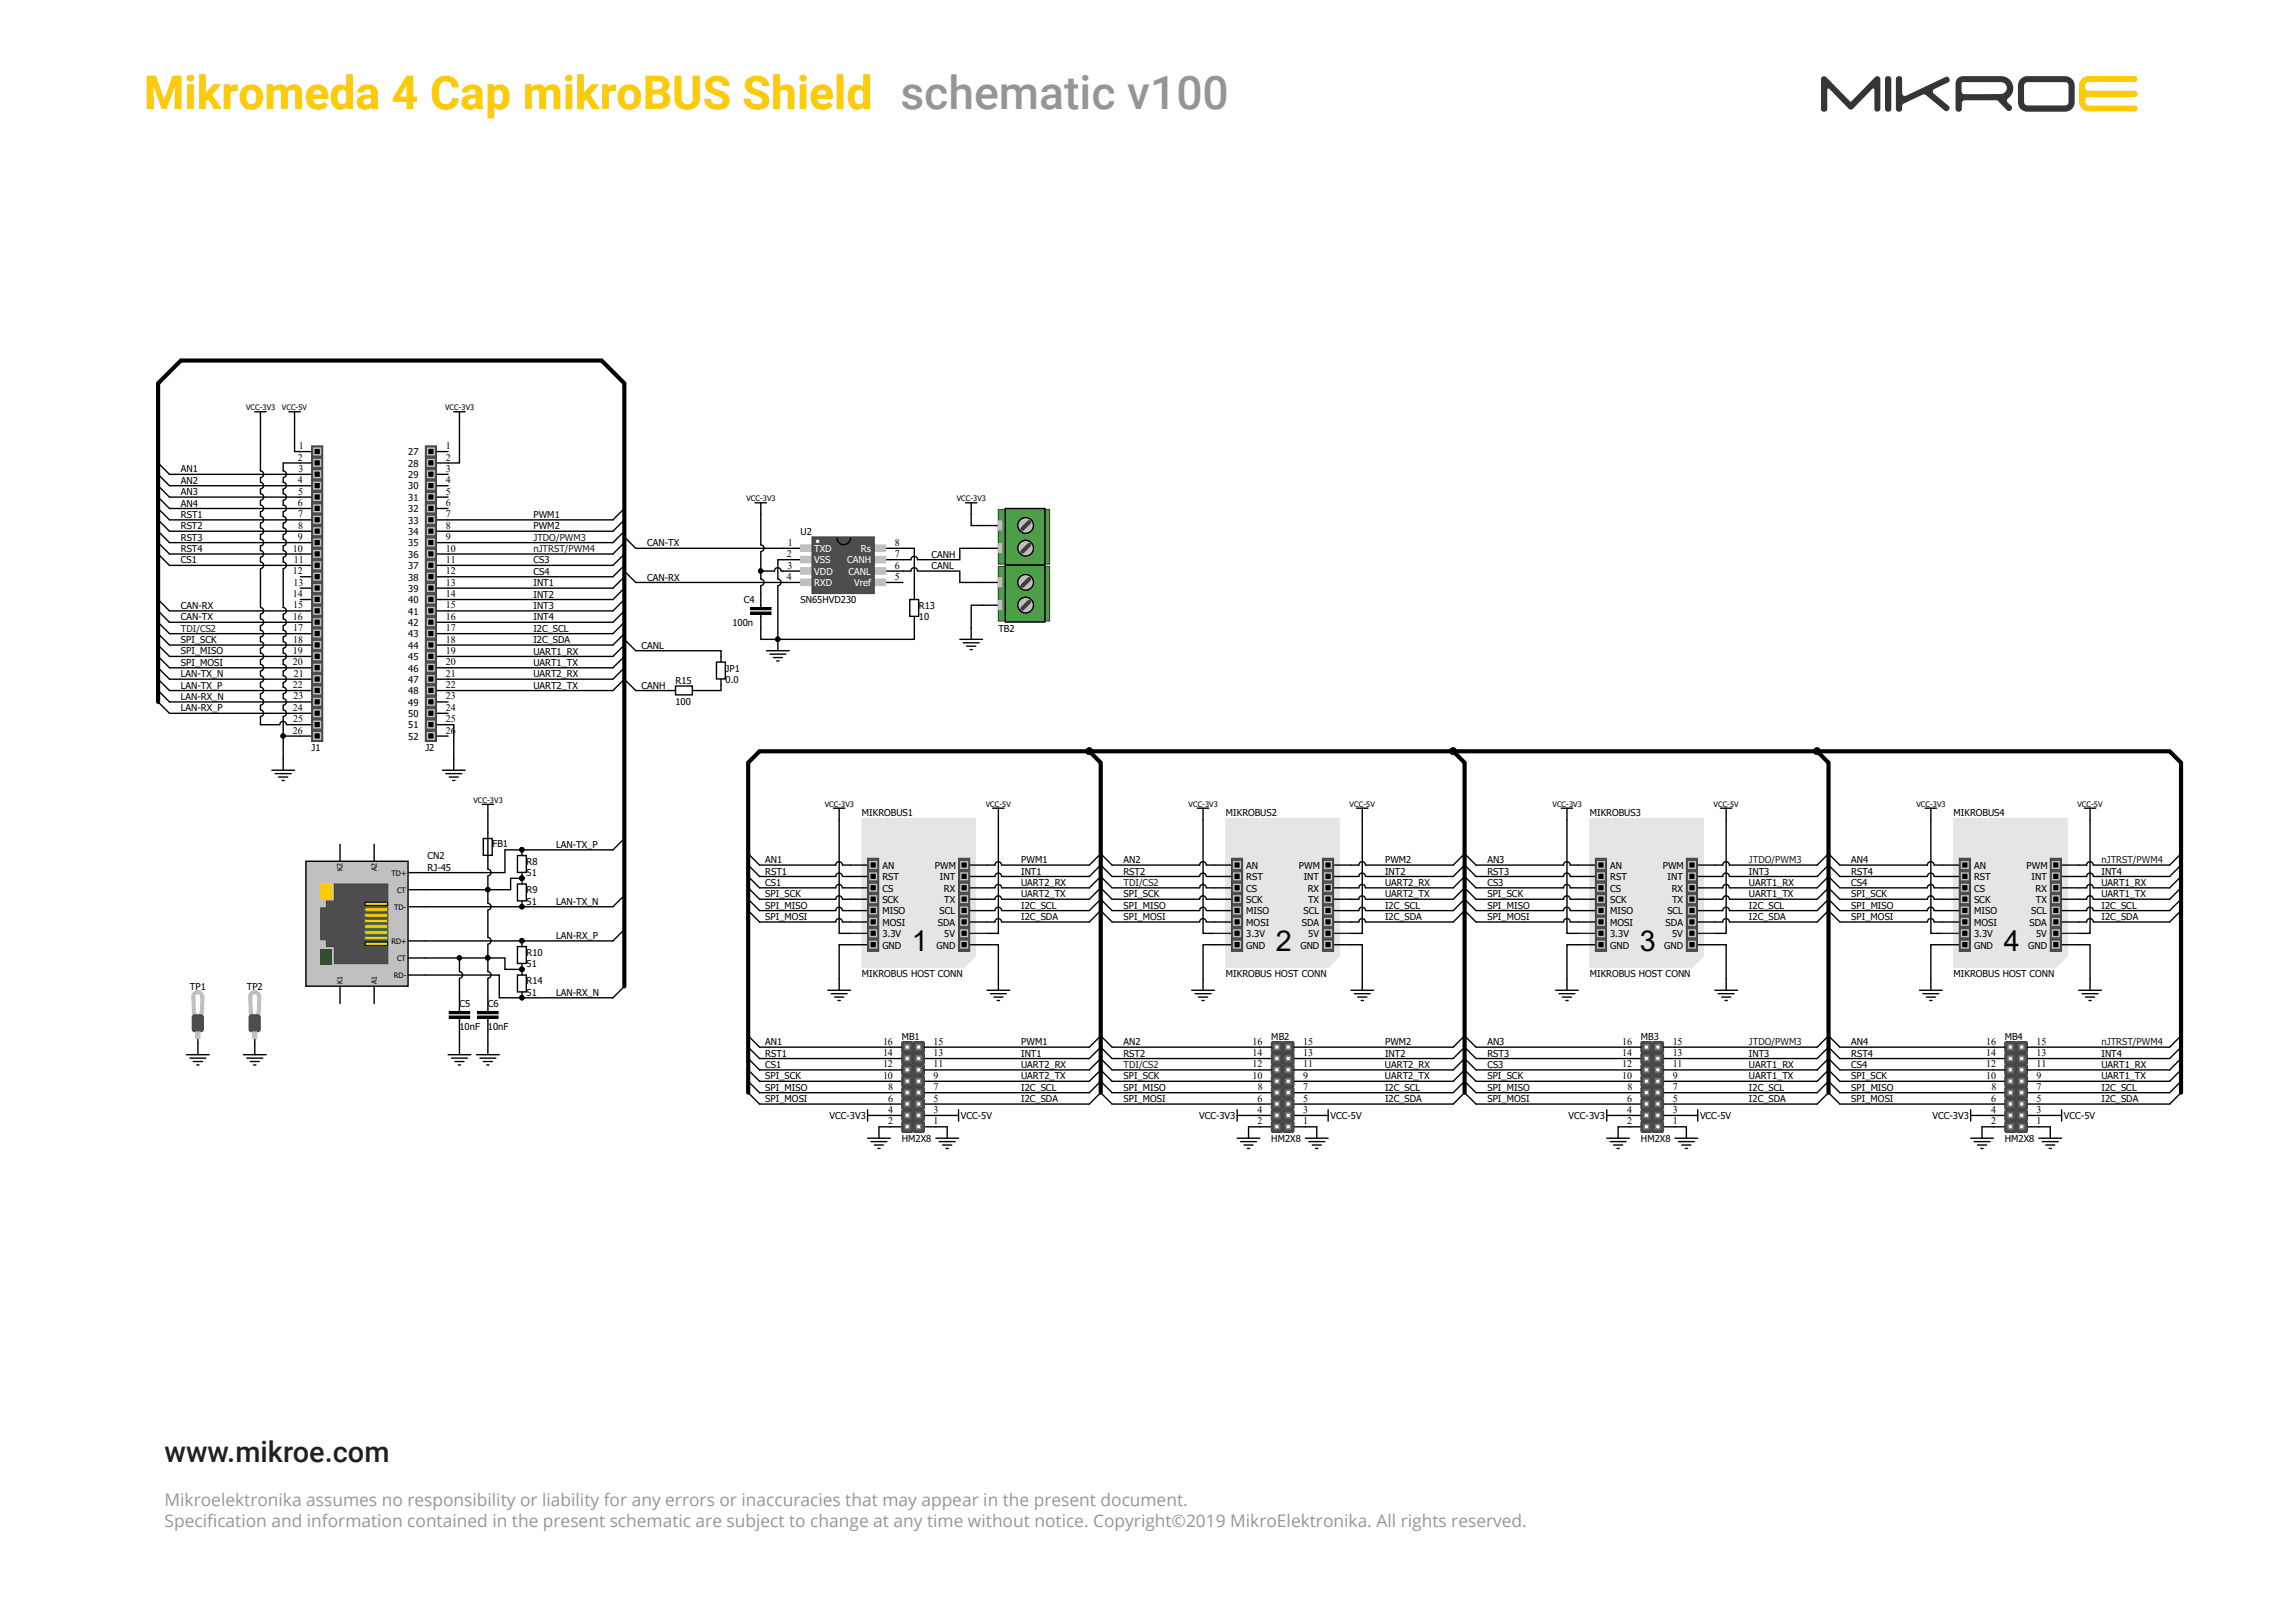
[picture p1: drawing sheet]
<svg xmlns="http://www.w3.org/2000/svg" width="420mm" height="297mm" viewBox="0 0 420 297" stroke-linecap="round" stroke-linejoin="round" font-family="sans-serif">
<defs><g id="words">
<text font-size="8.5" fill="#ffcb05" x="26.4" y="19.9">Mikromeda 4 Cap mikroBUS Shield schematic v100</text>
<g font-size="5.3">
<text x="166.9" y="174.1">1</text>
<text x="233.5" y="174.1">2</text>
<text x="300.1" y="174.1">3</text>
<text x="366.7" y="174.1">4</text>
</g>
<text font-size="5.3" fill="#231f20" x="30.1" y="267.5">www.mikroe.com</text>
<g font-size="3.2" fill="#939598">
<text x="30.1" y="275.6">Mikroelektronika assumes no responsibility or liability for any errors or inaccuracies that may appear in the present document.</text>
<text x="30.1" y="279.4">Specif</text>
<text x="37.9" y="279.4">ication and information contained in the present schematic are subject to change at any time without notice. Copyright©2019 MikroElektronika. All rights reserved.</text>
</g>
<g font-size="1.8">
<text x="54.7" y="82.2">1</text>
<text x="81.6" y="82.2">1</text>
<text x="54.5" y="84.3">2</text>
<text x="54.5" y="88.4">4</text>
<text x="54.6" y="86.4">3</text>
<text x="81.6" y="84.3">2</text>
<text x="81.6" y="86.4">3</text>
<text x="81.6" y="88.4">4</text>
<text x="54.5" y="92.6">6</text>
<text x="54.6" y="94.7">7</text>
<text x="54.6" y="90.5">5</text>
<text x="81.6" y="90.5">5</text>
<text x="81.6" y="92.6">6</text>
<text x="81.6" y="94.7">7</text>
<text x="53.6" y="100.9">10</text>
<text x="54.5" y="98.8">9</text>
<text x="54.6" y="96.8">8</text>
<text x="81.6" y="96.8">8</text>
<text x="81.6" y="98.8">9</text>
<text x="81.6" y="100.9">10</text>
<text x="144" y="102">2</text>
<text x="144.2" y="99.9">1</text>
<text x="163.8" y="102">7</text>
<text x="163.8" y="99.9">8</text>
<text x="53.6" y="105.1">12</text>
<text x="53.7" y="107.2">13</text>
<text x="53.8" y="103">11</text>
<text x="81.6" y="107.2">13</text>
<text x="81.6" y="105.1">12</text>
<text x="81.6" y="103">11</text>
<text x="144" y="106.1">4</text>
<text x="144.1" y="104.1">3</text>
<text x="163.8" y="106.1">5</text>
<text x="163.8" y="104.1">6</text>
<text x="53.6" y="113.4">16</text>
<text x="53.6" y="109.3">14</text>
<text x="53.7" y="111.3">15</text>
<text x="81.6" y="113.4">16</text>
<text x="81.6" y="111.3">15</text>
<text x="81.6" y="109.3">14</text>
<text x="53.6" y="119.7">19</text>
<text x="53.7" y="117.6">18</text>
<text x="53.7" y="115.5">17</text>
<text x="81.6" y="119.7">19</text>
<text x="81.6" y="117.6">18</text>
<text x="81.6" y="115.5">17</text>
<text x="53.6" y="125.9">22</text>
<text x="53.6" y="121.8">20</text>
<text x="53.8" y="123.8">21</text>
<text x="81.6" y="125.9">22</text>
<text x="81.6" y="123.8">21</text>
<text x="81.6" y="121.8">20</text>
<text x="53.6" y="130.1">24</text>
<text x="53.7" y="128">23</text>
<text x="81.6" y="130.1">24</text>
<text x="81.6" y="128">23</text>
<text x="53.6" y="134.2">26</text>
<text x="53.7" y="132.2">25</text>
<text x="81.6" y="134.2">26</text>
<text x="81.6" y="132.2">25</text>
<text x="161.6" y="191.2">16</text>
<text x="170.8" y="191.2">15</text>
<text x="229.2" y="191.2">16</text>
<text x="238.5" y="191.2">15</text>
<text x="296.9" y="191.2">16</text>
<text x="306.1" y="191.2">15</text>
<text x="363.5" y="191.2">16</text>
<text x="372.7" y="191.2">15</text>
<text x="161.6" y="197.4">10</text>
<text x="161.6" y="195.3">12</text>
<text x="161.6" y="193.3">14</text>
<text x="170.8" y="197.4">9</text>
<text x="170.8" y="195.3">11</text>
<text x="170.8" y="193.3">13</text>
<text x="229.2" y="197.4">10</text>
<text x="229.2" y="195.3">12</text>
<text x="229.2" y="193.3">14</text>
<text x="238.5" y="197.4">9</text>
<text x="238.5" y="195.3">11</text>
<text x="238.5" y="193.3">13</text>
<text x="296.9" y="197.4">10</text>
<text x="296.9" y="195.3">12</text>
<text x="296.9" y="193.3">14</text>
<text x="306.1" y="197.4">9</text>
<text x="306.1" y="195.3">11</text>
<text x="306.1" y="193.3">13</text>
<text x="363.5" y="197.4">10</text>
<text x="363.5" y="195.3">12</text>
<text x="363.5" y="193.3">14</text>
<text x="372.7" y="197.4">9</text>
<text x="372.7" y="195.3">11</text>
<text x="372.7" y="193.3">13</text>
<text x="162.5" y="203.7">4</text>
<text x="162.5" y="201.6">6</text>
<text x="162.6" y="199.5">8</text>
<text x="170.8" y="203.7">3</text>
<text x="170.8" y="201.6">5</text>
<text x="170.8" y="199.5">7</text>
<text x="230.2" y="203.7">4</text>
<text x="230.2" y="201.6">6</text>
<text x="230.2" y="199.5">8</text>
<text x="238.5" y="203.7">3</text>
<text x="238.5" y="201.6">5</text>
<text x="238.5" y="199.5">7</text>
<text x="297.8" y="203.7">4</text>
<text x="297.8" y="201.6">6</text>
<text x="297.8" y="199.5">8</text>
<text x="306.1" y="203.7">3</text>
<text x="306.1" y="201.6">5</text>
<text x="306.1" y="199.5">7</text>
<text x="364.4" y="203.7">4</text>
<text x="364.4" y="201.6">6</text>
<text x="364.4" y="199.5">8</text>
<text x="372.7" y="203.7">3</text>
<text x="372.7" y="201.6">5</text>
<text x="372.7" y="199.5">7</text>
<text x="162.5" y="205.8">2</text>
<text x="170.8" y="205.8">1</text>
<text x="230.2" y="205.8">2</text>
<text x="238.5" y="205.8">1</text>
<text x="297.8" y="205.8">2</text>
<text x="306.1" y="205.8">1</text>
<text x="364.4" y="205.8">2</text>
<text x="372.7" y="205.8">1</text>
</g>
<g font-size="1.7">
<text x="74.7" y="83.3">27</text>
<text x="33.1" y="88.5">AN2</text>
<text x="33.1" y="86.4">AN1</text>
<text x="74.7" y="85.4">28</text>
<text x="74.7" y="87.5">29</text>
<text x="74.7" y="89.6">30</text>
<text x="33.1" y="90.6">AN3</text>
<text x="33.1" y="92.7">AN4</text>
<text x="33.1" y="94.8">RST1</text>
<text x="74.7" y="91.7">31</text>
<text x="74.7" y="93.7">32</text>
<text x="74.7" y="95.8">33</text>
<text x="97.6" y="94.8">PWM1</text>
<text x="33.1" y="96.9">RST2</text>
<text x="33.1" y="98.9">RST3</text>
<text x="33.1" y="101">RST4</text>
<text x="74.7" y="97.9">34</text>
<text x="74.7" y="100">35</text>
<text x="97.6" y="96.9">PWM2</text>
<text x="118.4" y="100">CAN-TX</text>
<text x="146.5" y="97.9">U2</text>
<text x="33.1" y="103.1">CS1</text>
<text x="74.7" y="102.1">36</text>
<text x="74.7" y="104.2">37</text>
<text x="74.7" y="106.2">38</text>
<text x="97.6" y="103.1">CS3</text>
<text x="97.6" y="105.2">CS4</text>
<text x="97.6" y="107.3">INT1</text>
<text x="118.4" y="106.2">CAN-RX</text>
<text x="170.4" y="102.1">CANH</text>
<text x="170.4" y="104.1">CANL</text>
<text x="182.7" y="105.2">TB1</text>
<text x="33.1" y="111.4">CAN-RX</text>
<text x="33.1" y="113.5">CAN-TX</text>
<text x="74.7" y="108.3">39</text>
<text x="74.7" y="110.4">40</text>
<text x="74.7" y="112.5">41</text>
<text x="97.6" y="113.5">INT4</text>
<text x="97.6" y="111.4">INT3</text>
<text x="97.6" y="109.4">INT2</text>
<text x="136.1" y="110.4">C4</text>
<text x="146.5" y="110.4">SN65HVD230</text>
<text x="168.2" y="111.4">R13</text>
<text x="168.2" y="113.5">10</text>
<text x="33.1" y="119.8">SPI_MISO</text>
<text x="33.1" y="117.7">SPI_SCK</text>
<text x="74.7" y="114.6">42</text>
<text x="74.7" y="116.6">43</text>
<text x="74.7" y="118.7">44</text>
<text x="97.6" y="115.6">I2C_SCL</text>
<text x="97.6" y="117.7">I2C_SDA</text>
<text x="97.6" y="119.8">UART1_RX</text>
<text x="117.4" y="118.7">CANL</text>
<text x="134" y="114.6">100n</text>
<text x="182.7" y="115.6">TB2</text>
<text x="33.1" y="121.9">SPI_MOSI</text>
<text x="33.1" y="123.9">LAN-TX_N</text>
<text x="74.7" y="120.8">45</text>
<text x="74.7" y="122.9">46</text>
<text x="74.7" y="125">47</text>
<text x="97.6" y="121.9">UART1_TX</text>
<text x="97.6" y="123.9">UART2_RX</text>
<text x="123.6" y="125.2">R15</text>
<text x="132.8" y="122.9">JP1</text>
<text x="132.8" y="125">0.0</text>
<text x="33.1" y="130.2">LAN-RX_P</text>
<text x="33.1" y="128.1">LAN-RX_N</text>
<text x="33.1" y="126">LAN-TX_P</text>
<text x="74.7" y="127.1">48</text>
<text x="74.7" y="129.1">49</text>
<text x="74.7" y="131.2">50</text>
<text x="97.6" y="126">UART2_TX</text>
<text x="117.4" y="126">CANH</text>
<text x="123.6" y="128.9">100</text>
<text x="57" y="137.5">J1</text>
<text x="74.7" y="133.3">51</text>
<text x="74.7" y="135.4">52</text>
<text x="77.8" y="137.5">J2</text>
<text x="157.7" y="149.4">MIKROBUS1</text>
<text x="224.3" y="149.4">MIKROBUS2</text>
<text x="290.9" y="149.4">MIKROBUS3</text>
<text x="357.5" y="149.4">MIKROBUS4</text>
<text x="90.1" y="155">FB1</text>
<text x="101.8" y="155.2">LAN-TX_P</text>
<text x="78.3" y="157.3">CN2</text>
<text x="78.3" y="159.3">RJ-45</text>
<text x="96.4" y="158.3">R8</text>
<text x="96.4" y="160.4">51</text>
<text x="140" y="160">RST1</text>
<text x="140" y="158">AN1</text>
<text x="161.5" y="159">AN</text>
<text x="161.5" y="161.1">RST</text>
<text x="171.1" y="159">PWM</text>
<text x="172" y="161.1">INT</text>
<text x="186.9" y="158">PWM1</text>
<text x="186.9" y="160">INT1</text>
<text x="205.6" y="158">AN2</text>
<text x="205.6" y="160">RST2</text>
<text x="228.1" y="159">AN</text>
<text x="228.1" y="161.1">RST</text>
<text x="237.7" y="159">PWM</text>
<text x="238.6" y="161.1">INT</text>
<text x="253.5" y="158">PWM2</text>
<text x="253.5" y="160">INT2</text>
<text x="272.2" y="160">RST3</text>
<text x="272.2" y="158">AN3</text>
<text x="294.7" y="159">AN</text>
<text x="294.7" y="161.1">RST</text>
<text x="304.3" y="159">PWM</text>
<text x="305.2" y="161.1">INT</text>
<text x="320.1" y="160">INT3</text>
<text x="338.8" y="158">AN4</text>
<text x="338.8" y="160">RST4</text>
<text x="361.3" y="159">AN</text>
<text x="361.3" y="161.1">RST</text>
<text x="370.9" y="159">PWM</text>
<text x="371.8" y="161.1">INT</text>
<text x="384.6" y="160">INT4</text>
<text x="96.4" y="163.5">R9</text>
<text x="96.4" y="165.6">51</text>
<text x="101.8" y="165.6">LAN-TX_N</text>
<text x="140" y="166.3">SPI_MISO</text>
<text x="140" y="162.1">CS1</text>
<text x="140" y="164.2">SPI_SCK</text>
<text x="161.5" y="163.2">CS</text>
<text x="161.5" y="165.2">SCK</text>
<text x="161.5" y="167.3">MISO</text>
<text x="171.9" y="167.3">SCL</text>
<text x="172.7" y="163.2">RX</text>
<text x="172.8" y="165.2">TX</text>
<text x="186.9" y="162.1">UART2_RX</text>
<text x="186.9" y="164.2">UART2_TX</text>
<text x="186.9" y="166.3">I2C_SCL</text>
<text x="205.6" y="164.2">SPI_SCK</text>
<text x="205.6" y="166.3">SPI_MISO</text>
<text x="228.1" y="163.2">CS</text>
<text x="228.1" y="165.2">SCK</text>
<text x="228.1" y="167.3">MISO</text>
<text x="238.5" y="167.3">SCL</text>
<text x="239.3" y="163.2">RX</text>
<text x="239.4" y="165.2">TX</text>
<text x="253.5" y="162.1">UART2_RX</text>
<text x="253.5" y="164.2">UART2_TX</text>
<text x="253.5" y="166.3">I2C_SCL</text>
<text x="272.2" y="164.2">SPI_SCK</text>
<text x="272.2" y="166.3">SPI_MISO</text>
<text x="272.2" y="162.1">CS3</text>
<text x="294.7" y="163.2">CS</text>
<text x="294.7" y="165.2">SCK</text>
<text x="294.7" y="167.3">MISO</text>
<text x="305.1" y="167.3">SCL</text>
<text x="305.9" y="163.2">RX</text>
<text x="306" y="165.2">TX</text>
<text x="320.1" y="166.3">I2C_SCL</text>
<text x="320.1" y="162.1">UART1_RX</text>
<text x="320.1" y="164.2">UART1_TX</text>
<text x="338.8" y="162.1">CS4</text>
<text x="338.8" y="166.3">SPI_MISO</text>
<text x="338.8" y="164.2">SPI_SCK</text>
<text x="361.3" y="163.2">CS</text>
<text x="361.3" y="165.2">SCK</text>
<text x="361.3" y="167.3">MISO</text>
<text x="371.7" y="167.3">SCL</text>
<text x="372.5" y="163.2">RX</text>
<text x="372.6" y="165.2">TX</text>
<text x="384.6" y="166.3">I2C_SCL</text>
<text x="384.6" y="162.1">UART1_RX</text>
<text x="384.6" y="164.2">UART1_TX</text>
<text x="101.8" y="171.8">LAN-RX_P</text>
<text x="140" y="168.4">SPI_MOSI</text>
<text x="161.5" y="169.4">MOSI</text>
<text x="161.5" y="171.5">3.3V</text>
<text x="161.5" y="173.6">GND</text>
<text x="171.4" y="173.6">GND</text>
<text x="171.6" y="169.4">SDA</text>
<text x="172.8" y="171.5">5V</text>
<text x="186.9" y="168.4">I2C_SDA</text>
<text x="205.6" y="168.4">SPI_MOSI</text>
<text x="228.1" y="169.4">MOSI</text>
<text x="228.1" y="171.5">3.3V</text>
<text x="228.1" y="173.6">GND</text>
<text x="238" y="173.6">GND</text>
<text x="238.2" y="169.4">SDA</text>
<text x="239.4" y="171.5">5V</text>
<text x="253.5" y="168.4">I2C_SDA</text>
<text x="272.2" y="168.4">SPI_MOSI</text>
<text x="294.7" y="171.5">3.3V</text>
<text x="294.7" y="173.6">GND</text>
<text x="294.7" y="169.4">MOSI</text>
<text x="304.6" y="173.6">GND</text>
<text x="304.8" y="169.4">SDA</text>
<text x="306" y="171.5">5V</text>
<text x="320.1" y="168.4">I2C_SDA</text>
<text x="338.8" y="168.4">SPI_MOSI</text>
<text x="361.3" y="171.5">3.3V</text>
<text x="361.3" y="173.6">GND</text>
<text x="361.3" y="169.4">MOSI</text>
<text x="371.2" y="173.6">GND</text>
<text x="371.4" y="169.4">SDA</text>
<text x="372.6" y="171.5">5V</text>
<text x="384.6" y="168.4">I2C_SDA</text>
<text x="96.4" y="175">R10</text>
<text x="96.4" y="177">51</text>
<text x="157.7" y="178.8">MIKROBUS HOST CONN</text>
<text x="224.3" y="178.8">MIKROBUS HOST CONN</text>
<text x="290.9" y="178.8">MIKROBUS HOST CONN</text>
<text x="357.5" y="178.8">MIKROBUS HOST CONN</text>
<text x="34.8" y="181.2">TP1</text>
<text x="45.2" y="181.2">TP2</text>
<text x="84.1" y="184.3">C5</text>
<text x="89.3" y="184.3">C6</text>
<text x="96.4" y="180.2">R14</text>
<text x="96.4" y="182.2">51</text>
<text x="101.8" y="182.2">LAN-RX_N</text>
<text x="84.1" y="188.5">10nF</text>
<text x="89.3" y="188.5">10nF</text>
<text x="140" y="191.3">AN1</text>
<text x="165" y="190.2">MB1</text>
<text x="186.9" y="191.3">PWM1</text>
<text x="205.6" y="191.3">AN2</text>
<text x="232.7" y="190.2">MB2</text>
<text x="253.5" y="191.3">PWM2</text>
<text x="272.2" y="191.3">AN3</text>
<text x="300.3" y="190.2">MB3</text>
<text x="338.8" y="191.3">AN4</text>
<text x="366.9" y="190.2">MB4</text>
<text x="140" y="193.4">RST1</text>
<text x="140" y="195.4">CS1</text>
<text x="140" y="197.5">SPI_SCK</text>
<text x="186.9" y="195.4">UART2_RX</text>
<text x="186.9" y="197.5">UART2_TX</text>
<text x="186.9" y="193.4">INT1</text>
<text x="205.6" y="197.5">SPI_SCK</text>
<text x="205.6" y="193.4">RST2</text>
<text x="253.5" y="195.4">UART2_RX</text>
<text x="253.5" y="197.5">UART2_TX</text>
<text x="253.5" y="193.4">INT2</text>
<text x="272.2" y="193.4">RST3</text>
<text x="272.2" y="195.4">CS3</text>
<text x="272.2" y="197.5">SPI_SCK</text>
<text x="320.1" y="195.4">UART1_RX</text>
<text x="320.1" y="197.5">UART1_TX</text>
<text x="320.1" y="193.4">INT3</text>
<text x="338.8" y="197.5">SPI_SCK</text>
<text x="338.8" y="193.4">RST4</text>
<text x="338.8" y="195.4">CS4</text>
<text x="384.6" y="195.4">UART1_RX</text>
<text x="384.6" y="197.5">UART1_TX</text>
<text x="384.6" y="193.4">INT4</text>
<text x="140" y="201.7">SPI_MOSI</text>
<text x="140" y="199.6">SPI_MISO</text>
<text x="186.9" y="199.6">I2C_SCL</text>
<text x="186.9" y="201.7">I2C_SDA</text>
<text x="205.6" y="199.6">SPI_MISO</text>
<text x="205.6" y="201.7">SPI_MOSI</text>
<text x="253.5" y="199.6">I2C_SCL</text>
<text x="253.5" y="201.7">I2C_SDA</text>
<text x="272.2" y="199.6">SPI_MISO</text>
<text x="272.2" y="201.7">SPI_MOSI</text>
<text x="320.1" y="199.6">I2C_SCL</text>
<text x="320.1" y="201.7">I2C_SDA</text>
<text x="338.8" y="201.7">SPI_MOSI</text>
<text x="338.8" y="199.6">SPI_MISO</text>
<text x="384.6" y="199.6">I2C_SCL</text>
<text x="384.6" y="201.7">I2C_SDA</text>
<text x="151.8" y="204.8">VCC-3V3</text>
<text x="165" y="209">HM2X8</text>
<text x="175.8" y="204.8">VCC-5V</text>
<text x="219.4" y="204.8">VCC-3V3</text>
<text x="232.7" y="209">HM2X8</text>
<text x="243.5" y="204.8">VCC-5V</text>
<text x="287.1" y="204.8">VCC-3V3</text>
<text x="300.3" y="209">HM2X8</text>
<text x="311.1" y="204.8">VCC-5V</text>
<text x="353.7" y="204.8">VCC-3V3</text>
<text x="366.9" y="209">HM2X8</text>
<text x="377.7" y="204.8">VCC-5V</text>
</g>
<g font-size="1.7" fill="#231f20">
<text x="97.6" y="98.9">JTDO/PWM3</text>
<text x="97.6" y="101">nJTRST/PWM4</text>
<text x="33.1" y="115.6">TDI/CS2</text>
<text x="320.1" y="158">JTDO/PWM3</text>
<text x="384.6" y="158">nJTRST/PWM4</text>
<text x="205.6" y="162.1">TDI/CS2</text>
<text x="320.1" y="191.3">JTDO/PWM3</text>
<text x="384.6" y="191.3">nJTRST/PWM4</text>
<text x="205.6" y="195.4">TDI/CS2</text>
</g>
<g font-size="1.7" fill="#fff">
<text x="149" y="101">TXD</text>
<text x="157.5" y="101">Rs</text>
<text x="149" y="103.1">VSS</text>
<text x="149" y="105.2">VDD</text>
<text x="149" y="107.3">RXD</text>
<text x="155" y="103.1">CANH</text>
<text x="155.3" y="105.2">CANL</text>
<text x="156.3" y="107.3">Vref</text>
</g>
<g font-size="1.4">
<text x="45" y="75.1">VCC-3V3</text>
<text x="51.6" y="75.1">VCC-5V</text>
<text x="81.4" y="75.1">VCC-3V3</text>
<text x="136.6" y="91.7">VCC-3V3</text>
<text x="175.1" y="91.7">VCC-3V3</text>
<text x="86.6" y="146.9">VCC-3V3</text>
<text x="150.9" y="147.6">VCC-3V3</text>
<text x="180.4" y="147.6">VCC-5V</text>
<text x="217.5" y="147.6">VCC-3V3</text>
<text x="247" y="147.6">VCC-5V</text>
<text x="284.1" y="147.6">VCC-3V3</text>
<text x="313.6" y="147.6">VCC-5V</text>
<text x="350.7" y="147.6">VCC-3V3</text>
<text x="380.2" y="147.6">VCC-5V</text>
<text x="71.7" y="160.2">TD+</text>
<text x="72.1" y="166.5">TD-</text>
<text x="72.7" y="163.4">CT</text>
<text x="71.6" y="172.7">RD+</text>
<text x="72.1" y="179">RD-</text>
<text x="72.7" y="175.8">CT</text>
</g>
<g font-size="1.3">
<text x="62.7" y="159.5" transform="rotate(-90 62.7 159.5)">K2</text>
<text x="68.9" y="159.5" transform="rotate(-90 68.9 159.5)">A2</text>
<text x="62.7" y="180.1" transform="rotate(-90 62.7 180.1)">K1</text>
<text x="68.9" y="180.1" transform="rotate(-90 68.9 180.1)">A1</text>
</g>
</g></defs>
<path d="M56 157.6h18.7v22.9h-18.7z" fill="#c0c0c0"/>
<path d="M58.7 173.9h2v2.6h-2z" fill="#ffcb05"/>
<path d="M381 14.4l.6-.4 .7-.1h8.4a.54 .54 0 0 1 .5 .5 .54 .54 0 0 1-.5 .6h-8.6a.9 .9 0 0 0-.5 .8 .9 .9 0 0 0 .5 .8h8.6a.58 .58 0 0 1 .5 .6 .58 .58 0 0 1-.5 .6h-8.6a.8 .8 0 0 0-.5 .8 .8 .8 0 0 0 .7 .7h8.4a.55 .55 0 0 1 .5 .5 .55 .55 0 0 1-.5 .6h-8.4a1.74 1.74 0 0 1-1.8-1.8v-3.3z" fill-rule="evenodd" fill="#ffcb05"/>
<path d="M359 15.1l7.2-.1a1.09 1.09 0 0 1 1.1 1.1 1.09 1.09 0 0 1-1.1 1.1h-6.7a.52 .52 0 0 1-.5-.5zM358.4 14.2l-.4 .5-.1 .6v4.6a.58 .58 0 0 0 .6 .5 .58 .58 0 0 0 .5-.5v-1a.52 .52 0 0 1 .5-.5h6l1.8 1.8a.56 .56 0 0 0 .7-.1 .56 .56 0 0 0 .1-.7l-.6-.5a.61 .61 0 0 1-.2-.7 .61 .61 0 0 1 .5-.4 2.22 2.22 0 0 0 .5-2.5 2.22 2.22 0 0 0-2.1-1.4h-6.9zM347.1 14.1l-.1 .3v5.5a.58 .58 0 0 0 .5 .5 .58 .58 0 0 0 .6-.5v-.7l.3-.2 3.7-1.7 .3 .1 3.5 2.8a.57 .57 0 0 0 .7-.1 .57 .57 0 0 0 0-.7l-2.7-2.3-.2-.4 .3-.4 2.5-1.2a.56 .56 0 0 0 .2-.7 .56 .56 0 0 0-.7-.3l-7.3 3.5-.4-.1-.2-.3v-2.8a.58 .58 0 0 0-.4-.5 .58 .58 0 0 0-.6 .2zM345.1 14.1l-.1 .3v5.5a.58 .58 0 0 0 .5 .5 .58 .58 0 0 0 .6-.5v-5.5a.58 .58 0 0 0-.4-.5 .58 .58 0 0 0-.6 .2zM369.8 14.4a1.64 1.64 0 0 1 1.3-.5h6.8a1.74 1.74 0 0 1 1.8 1.8v3a1.74 1.74 0 0 1-1.8 1.7h-6.8a1.74 1.74 0 0 1-1.8-1.7v-3.4zM370.6 15.2l-.2 .5v3l.3 .5 7.2 .1 .3-.1 .3-.2 .1-3.3-.4-.6-7.1-.1zM333.4 14.1l-.1 .4v5.4a.58 .58 0 0 0 .5 .5 .58 .58 0 0 0 .6-.5v-3.5l.3-.2 3.6 3.7 .4 .2 .4-.2 3.5-3.6 .3-.1 .1 .2v3.5a.55 .55 0 0 0 .6 .5 .55 .55 0 0 0 .5-.5v-5.4a.57 .57 0 0 0-.3-.5 .57 .57 0 0 0-.6 .1l-4.5 4.5-4.5-4.5a.56 .56 0 0 0-.8 0z" fill-rule="evenodd" fill="#343537"/>
<g fill="none" stroke="#000" stroke-width=".25">
<path d="M136.9 156.2l2.1 2.1h13.9a.6 .6 0 0 1 .7-.6 .6 .6 0 0 1 .6 .6M136.9 158.3l2.1 2.1h13.9a.6 .6 0 0 1 .7-.6 .6 .6 0 0 1 .6 .6M152.5 147.9h2.1M153.6 147.9v22.9h2.1M154.2 158.3h1.5M181.7 147.9h2M182.7 147.9v22.9h-2.1M183.3 158.3a.6 .6 0 0 0-.6-.6 .6 .6 0 0 0-.6 .6h-1.5M219.1 147.9h2.1M220.2 147.9v22.9h2M220.7 158.3a.6 .6 0 0 0-.6-.6 .6 .6 0 0 0-.6 .6h-16l-2.1-2.1-2 2.1h-16.1M220.8 158.3h1.4"/>
<path d="M248.3 147.9h2M249.3 147.9v22.9h-2.1M249.9 158.3a.6 .6 0 0 0-.6-.6 .6 .6 0 0 0-.6 .6h-1.5M249.9 158.3h16.1l2-2.1 2.1 2.1h16a.6 .6 0 0 1 .6-.6 .6 .6 0 0 1 .6 .6h1.5M285.7 147.9h2.1M286.8 147.9v22.9h2M314.9 147.9h2M315.9 147.9v22.9h-2.1M316.5 158.3a.6 .6 0 0 0-.6-.6 .6 .6 0 0 0-.6 .6h-1.5M336.7 158.3l-2.1-2.1-2.1 2.1h-16M352.3 147.9h2.1M353.4 147.9v22.9h2"/>
<path d="M353.9 158.3a.6 .6 0 0 0-.6-.6 .6 .6 0 0 0-.6 .6h-16M354 158.3h1.4M381.5 147.9h2M382.5 147.9v22.9h-2.1M383.1 158.3a.6 .6 0 0 0-.6-.6 .6 .6 0 0 0-.6 .6h-1.5M399.1 156.2l-2 2.1h-14M399.1 158.3l-2 2.1h-14M136.9 160.4l2.1 2.1h13.9a.6 .6 0 0 1 .7-.7 .6 .6 0 0 1 .6 .7M136.9 162.5l2.1 2.1h13.9a.6 .6 0 0 1 .7-.7 .6 .6 0 0 1 .6 .7M136.9 164.6l2.1 2h13.9a.6 .6 0 0 1 .7-.6 .6 .6 0 0 1 .6 .6M136.9 166.6l2.1 2.1h13.9a.6 .6 0 0 1 .7-.6 .6 .6 0 0 1 .6 .6M154.2 160.4h1.5"/>
<path d="M154.2 164.6h1.5M154.2 168.7h1.5M154.2 162.5h1.5M154.2 166.6h1.5M155.7 172.9h-2.1v8.3M180.6 172.9h2.1v8.3M183.3 168.7a.6 .6 0 0 0-.6-.6 .6 .6 0 0 0-.6 .6h-1.5M183.3 166.6a.6 .6 0 0 0-.6-.6 .6 .6 0 0 0-.6 .6h-1.5M183.3 164.6a.6 .6 0 0 0-.6-.7 .6 .6 0 0 0-.6 .7h-1.5M183.3 162.5a.6 .6 0 0 0-.6-.7 .6 .6 0 0 0-.6 .7h-1.5M183.3 160.4a.6 .6 0 0 0-.6-.6 .6 .6 0 0 0-.6 .6h-1.5M220.7 160.4a.6 .6 0 0 0-.6-.6 .6 .6 0 0 0-.6 .6h-16l-2.1-2.1-2 2.1h-16.1"/>
<path d="M220.7 162.5a.6 .6 0 0 0-.6-.7 .6 .6 0 0 0-.6 .7h-16l-2.1-2.1-2 2.1h-16.1M220.7 164.6a.6 .6 0 0 0-.6-.7 .6 .6 0 0 0-.6 .7h-16l-2.1-2.1-2 2.1h-16.1M220.7 166.6a.6 .6 0 0 0-.6-.6 .6 .6 0 0 0-.6 .6h-16l-2.1-2-2 2h-16.1M220.7 168.7a.6 .6 0 0 0-.6-.6 .6 .6 0 0 0-.6 .6h-16l-2.1-2.1-2 2.1h-16.1M220.8 162.5h1.4M220.8 166.6h1.4M220.8 160.4h1.4M220.8 164.6h1.4M220.8 168.7h1.4M222.2 172.9h-2v8.3M247.2 172.9h2.1v8.3M249.9 168.7a.6 .6 0 0 0-.6-.6 .6 .6 0 0 0-.6 .6h-1.5"/>
<path d="M249.9 166.6a.6 .6 0 0 0-.6-.6 .6 .6 0 0 0-.6 .6h-1.5M249.9 164.6a.6 .6 0 0 0-.6-.7 .6 .6 0 0 0-.6 .7h-1.5M249.9 162.5a.6 .6 0 0 0-.6-.7 .6 .6 0 0 0-.6 .7h-1.5M249.9 160.4a.6 .6 0 0 0-.6-.6 .6 .6 0 0 0-.6 .6h-1.5M249.9 162.5h16.1l2-2.1 2.1 2.1h16a.6 .6 0 0 1 .6-.7 .6 .6 0 0 1 .6 .7h1.5M249.9 166.6h16.1l2-2 2.1 2h16a.6 .6 0 0 1 .6-.6 .6 .6 0 0 1 .6 .6h1.5M249.9 160.4h16.1l2-2.1 2.1 2.1h16a.6 .6 0 0 1 .6-.6 .6 .6 0 0 1 .6 .6h1.5M249.9 164.6h16.1l2-2.1 2.1 2.1h16a.6 .6 0 0 1 .6-.7 .6 .6 0 0 1 .6 .7h1.5M249.9 168.7h16.1l2-2.1 2.1 2.1h16a.6 .6 0 0 1 .6-.6 .6 .6 0 0 1 .6 .6h1.5M288.8 172.9h-2v8.3M313.8 172.9h2.1v8.3M316.5 168.7a.6 .6 0 0 0-.6-.6 .6 .6 0 0 0-.6 .6h-1.5"/>
<path d="M316.5 166.6a.6 .6 0 0 0-.6-.6 .6 .6 0 0 0-.6 .6h-1.5M316.5 164.6a.6 .6 0 0 0-.6-.7 .6 .6 0 0 0-.6 .7h-1.5M316.5 162.5a.6 .6 0 0 0-.6-.7 .6 .6 0 0 0-.6 .7h-1.5M316.5 160.4a.6 .6 0 0 0-.6-.6 .6 .6 0 0 0-.6 .6h-1.5M336.7 160.4l-2.1-2.1-2.1 2.1h-16M336.7 162.5l-2.1-2.1-2.1 2.1h-16M336.7 164.6l-2.1-2.1-2.1 2.1h-16M336.7 166.6l-2.1-2-2.1 2h-16M336.7 168.7l-2.1-2.1-2.1 2.1h-16M353.9 160.4a.6 .6 0 0 0-.6-.6 .6 .6 0 0 0-.6 .6h-16M353.9 162.5a.6 .6 0 0 0-.6-.7 .6 .6 0 0 0-.6 .7h-16M353.9 164.6a.6 .6 0 0 0-.6-.7 .6 .6 0 0 0-.6 .7h-16"/>
<path d="M353.9 166.6a.6 .6 0 0 0-.6-.6 .6 .6 0 0 0-.6 .6h-16M353.9 168.7a.6 .6 0 0 0-.6-.6 .6 .6 0 0 0-.6 .6h-16M354 162.5h1.4M354 166.6h1.4M354 160.4h1.4M354 164.6h1.4M354 168.7h1.4M355.4 172.9h-2v8.3M380.4 172.9h2.1v8.3M383.1 168.7a.6 .6 0 0 0-.6-.6 .6 .6 0 0 0-.6 .6h-1.5M383.1 166.6a.6 .6 0 0 0-.6-.6 .6 .6 0 0 0-.6 .6h-1.5M383.1 164.6a.6 .6 0 0 0-.6-.7 .6 .6 0 0 0-.6 .7h-1.5"/>
<path d="M383.1 162.5a.6 .6 0 0 0-.6-.7 .6 .6 0 0 0-.6 .7h-1.5M383.1 160.4a.6 .6 0 0 0-.6-.6 .6 .6 0 0 0-.6 .6h-1.5M399.1 160.4l-2 2.1h-14M399.1 162.5l-2 2.1h-14M399.1 164.6l-2 2h-14M399.1 166.6l-2 2.1h-14M151.5 181.2h4.2M152.1 181.8h2.9M152.7 182.5h1.7M153.4 183.1h.4M180.6 181.2h4.2M181.3 181.8h2.9"/>
<path d="M181.9 182.5h1.6M182.5 183.1h.4M218.1 181.2h4.1M218.7 181.8h2.9M219.3 182.5h1.7M220 183.1h.4M247.2 181.2h4.2M247.8 181.8h3M248.5 182.5h1.6M249.1 183.1h.4M284.7 181.2h4.1M285.3 181.8h2.9"/>
<path d="M285.9 182.5h1.7M286.6 183.1h.4M313.8 181.2h4.2M314.4 181.8h3M315.1 182.5h1.6M315.7 183.1h.4M351.3 181.2h4.1M351.9 181.8h2.9M352.5 182.5h1.7M353.2 183.1h.4M380.4 181.2h4.2M381 181.8h3"/>
<path d="M381.7 182.5h1.6M382.3 183.1h.4M169.2 206.2h2.1"/>
</g>
<path d="M199.4 137.5l2 2.1v60.4M266 137.5l2 2.1v60.4M332.5 137.5l2.1 2.1v60.4M136.9 200v-60.4l2.1-2.1h258.1l2 2.1v60.4" fill="none" stroke="#000" stroke-width=".76"/>
<g fill="#000" stroke="#000" stroke-width=".18">
<circle cx="199.3" cy="137.5" r=".6"/>
<circle cx="265.9" cy="137.5" r=".6"/>
<circle cx="332.5" cy="137.5" r=".6"/>
</g>
<path d="M167.3 205.2h1.7l.2 .2v1.6l-.2 .2h-1.7l-.2-.2v-1.6z" fill-rule="evenodd" fill="#4d4d4f"/>
<path d="M167.3 205.2h1.7l.2 .2v1.6l-.2 .2h-1.7l-.2-.2v-1.6z" fill="none" stroke="#443c3e" stroke-width=".18"/>
<path d="M167.7 205.8h.8v.8h-.8z" fill="#fff" stroke="#808080" stroke-width=".25"/>
<path d="M162.9 206.2h2.1" fill="none" stroke="#000" stroke-width=".25"/>
<path d="M165.2 205.2h1.7l.2 .2v1.6l-.2 .2h-1.7l-.2-.2v-1.6z" fill-rule="evenodd" fill="#4d4d4f"/>
<path d="M165.2 205.2h1.7l.2 .2v1.6l-.2 .2h-1.7l-.2-.2v-1.6z" fill="none" stroke="#443c3e" stroke-width=".18"/>
<path d="M165.6 205.8h.8v.8h-.8z" fill="#fff" stroke="#808080" stroke-width=".25"/>
<path d="M169.2 204.1h2.1" fill="none" stroke="#000" stroke-width=".25"/>
<path d="M167.3 203.1h1.7l.2 .2v1.7l-.2 .2h-1.7l-.2-.2v-1.7z" fill-rule="evenodd" fill="#4d4d4f"/>
<path d="M167.3 203.1h1.7l.2 .2v1.7l-.2 .2h-1.7l-.2-.2v-1.7z" fill="none" stroke="#443c3e" stroke-width=".18"/>
<path d="M167.7 203.7h.8v.8h-.8z" fill="#fff" stroke="#808080" stroke-width=".25"/>
<path d="M162.9 204.1h2.1" fill="none" stroke="#000" stroke-width=".25"/>
<path d="M165.2 203.1h1.7l.2 .2v1.7l-.2 .2h-1.7l-.2-.2v-1.7z" fill-rule="evenodd" fill="#4d4d4f"/>
<path d="M165.2 203.1h1.7l.2 .2v1.7l-.2 .2h-1.7l-.2-.2v-1.7z" fill="none" stroke="#443c3e" stroke-width=".18"/>
<path d="M165.6 203.7h.8v.8h-.8z" fill="#fff" stroke="#808080" stroke-width=".25"/>
<path d="M169.2 202h2.1" fill="none" stroke="#000" stroke-width=".25"/>
<path d="M167.3 201h1.7l.2 .2v1.7l-.2 .2h-1.7l-.2-.2v-1.7z" fill-rule="evenodd" fill="#4d4d4f"/>
<path d="M167.3 201h1.7l.2 .2v1.7l-.2 .2h-1.7l-.2-.2v-1.7z" fill="none" stroke="#443c3e" stroke-width=".18"/>
<path d="M167.7 201.6h.8v.8h-.8z" fill="#fff" stroke="#808080" stroke-width=".25"/>
<path d="M162.9 202h2.1" fill="none" stroke="#000" stroke-width=".25"/>
<path d="M165.2 201h1.7l.2 .2v1.7l-.2 .2h-1.7l-.2-.2v-1.7z" fill-rule="evenodd" fill="#4d4d4f"/>
<path d="M165.2 201h1.7l.2 .2v1.7l-.2 .2h-1.7l-.2-.2v-1.7z" fill="none" stroke="#443c3e" stroke-width=".18"/>
<path d="M165.6 201.6h.8v.8h-.8z" fill="#fff" stroke="#808080" stroke-width=".25"/>
<path d="M169.2 200h2.1" fill="none" stroke="#000" stroke-width=".25"/>
<path d="M167.3 198.9h1.7l.2 .2v1.7l-.2 .2h-1.7l-.2-.2v-1.7z" fill-rule="evenodd" fill="#4d4d4f"/>
<path d="M167.3 198.9h1.7l.2 .2v1.7l-.2 .2h-1.7l-.2-.2v-1.7z" fill="none" stroke="#443c3e" stroke-width=".18"/>
<path d="M167.7 199.5h.8v.8h-.8z" fill="#fff" stroke="#808080" stroke-width=".25"/>
<path d="M162.9 200h2.1" fill="none" stroke="#000" stroke-width=".25"/>
<path d="M165.2 198.9h1.7l.2 .2v1.7l-.2 .2h-1.7l-.2-.2v-1.7z" fill-rule="evenodd" fill="#4d4d4f"/>
<path d="M165.2 198.9h1.7l.2 .2v1.7l-.2 .2h-1.7l-.2-.2v-1.7z" fill="none" stroke="#443c3e" stroke-width=".18"/>
<path d="M165.6 199.5h.8v.8h-.8z" fill="#fff" stroke="#808080" stroke-width=".25"/>
<path d="M169.2 197.9h2.1" fill="none" stroke="#000" stroke-width=".25"/>
<path d="M167.3 196.8h1.7l.2 .2v1.7l-.2 .2h-1.7l-.2-.2v-1.7z" fill-rule="evenodd" fill="#4d4d4f"/>
<path d="M167.3 196.8h1.7l.2 .2v1.7l-.2 .2h-1.7l-.2-.2v-1.7z" fill="none" stroke="#443c3e" stroke-width=".18"/>
<path d="M167.7 197.5h.8v.7h-.8z" fill="#fff" stroke="#808080" stroke-width=".25"/>
<path d="M162.9 197.9h2.1" fill="none" stroke="#000" stroke-width=".25"/>
<path d="M165.2 196.8h1.7l.2 .2v1.7l-.2 .2h-1.7l-.2-.2v-1.7z" fill-rule="evenodd" fill="#4d4d4f"/>
<path d="M165.2 196.8h1.7l.2 .2v1.7l-.2 .2h-1.7l-.2-.2v-1.7z" fill="none" stroke="#443c3e" stroke-width=".18"/>
<path d="M165.6 197.5h.8v.7h-.8z" fill="#fff" stroke="#808080" stroke-width=".25"/>
<path d="M167.3 194.7h1.7l.2 .3v1.6l-.2 .2h-1.7l-.2-.2v-1.6z" fill-rule="evenodd" fill="#4d4d4f"/>
<path d="M167.3 194.7h1.7l.2 .3v1.6l-.2 .2h-1.7l-.2-.2v-1.6z" fill="none" stroke="#443c3e" stroke-width=".18"/>
<path d="M167.7 195.4h.8v.8h-.8z" fill="#fff" stroke="#808080" stroke-width=".25"/>
<path d="M165.2 194.7h1.7l.2 .3v1.6l-.2 .2h-1.7l-.2-.2v-1.6z" fill-rule="evenodd" fill="#4d4d4f"/>
<path d="M165.2 194.7h1.7l.2 .3v1.6l-.2 .2h-1.7l-.2-.2v-1.6z" fill="none" stroke="#443c3e" stroke-width=".18"/>
<path d="M165.6 195.4h.8v.8h-.8z" fill="#fff" stroke="#808080" stroke-width=".25"/>
<path d="M162.9 195.8h2.1M169.2 195.8h2.1M169.2 193.7h2.1" fill="none" stroke="#000" stroke-width=".25"/>
<path d="M167.3 192.7h1.7l.2 .2v1.6l-.2 .2h-1.7l-.2-.2v-1.6z" fill-rule="evenodd" fill="#4d4d4f"/>
<path d="M167.3 192.7h1.7l.2 .2v1.6l-.2 .2h-1.7l-.2-.2v-1.6z" fill="none" stroke="#443c3e" stroke-width=".18"/>
<path d="M167.7 193.3h.8v.8h-.8z" fill="#fff" stroke="#808080" stroke-width=".25"/>
<path d="M162.9 193.7h2.1" fill="none" stroke="#000" stroke-width=".25"/>
<path d="M165.2 192.7h1.7l.2 .2v1.6l-.2 .2h-1.7l-.2-.2v-1.6z" fill-rule="evenodd" fill="#4d4d4f"/>
<path d="M165.2 192.7h1.7l.2 .2v1.6l-.2 .2h-1.7l-.2-.2v-1.6z" fill="none" stroke="#443c3e" stroke-width=".18"/>
<path d="M165.6 193.3h.8v.8h-.8z" fill="#fff" stroke="#808080" stroke-width=".25"/>
<path d="M167.3 190.6h1.7l.2 .2v1.7l-.2 .2h-1.7l-.2-.2v-1.7z" fill-rule="evenodd" fill="#4d4d4f"/>
<path d="M167.3 190.6h1.7l.2 .2v1.7l-.2 .2h-1.7l-.2-.2v-1.7z" fill="none" stroke="#443c3e" stroke-width=".18"/>
<path d="M167.7 191.2h.8v.8h-.8z" fill="#fff" stroke="#808080" stroke-width=".25"/>
<path d="M165.2 190.6h1.7l.2 .2v1.7l-.2 .2h-1.7l-.2-.2v-1.7z" fill-rule="evenodd" fill="#4d4d4f"/>
<path d="M165.2 190.6h1.7l.2 .2v1.7l-.2 .2h-1.7l-.2-.2v-1.7z" fill="none" stroke="#443c3e" stroke-width=".18"/>
<path d="M165.6 191.2h.8v.8h-.8z" fill="#fff" stroke="#808080" stroke-width=".25"/>
<g fill="none" stroke="#000" stroke-width=".25">
<path d="M136.9 189.5l2.1 2.1h26M136.9 191.6l2.1 2.1h23.9M136.9 193.7l2.1 2.1h23.9M136.9 195.8l2.1 2.1h23.9M136.9 197.9l2.1 2.1h23.9M136.9 200l2.1 2h23.9M201.4 189.5l-2 2.1h-30.2M201.4 191.6l-2 2.1h-28.1M201.4 193.7l-2 2.1h-28.1M201.4 195.8l-2 2.1h-28.1M201.4 197.9l-2 2.1h-28.1M201.4 200l-2 2h-28.1"/>
<path d="M158.8 204.1h4.1M158.8 208.3h4.1M158.8 203.1v2.1M159.4 208.9h2.9M160 209.5h1.7M160.6 210.2h.5M162.9 206.2h-2v2.1M171.3 208.3h4.1M171.3 206.2h2v2.1M171.3 204.1h4.1M171.9 208.9h2.9M172.5 209.5h1.7"/>
<path d="M173.1 210.2h.5M175.4 203.1v2.1M236.8 206.2h2.1"/>
</g>
<path d="M234.9 205.2h1.7l.2 .2v1.6l-.2 .2h-1.7l-.2-.2v-1.6z" fill-rule="evenodd" fill="#4d4d4f"/>
<path d="M234.9 205.2h1.7l.2 .2v1.6l-.2 .2h-1.7l-.2-.2v-1.6z" fill="none" stroke="#443c3e" stroke-width=".18"/>
<path d="M235.4 205.8h.8v.8h-.8z" fill="#fff" stroke="#808080" stroke-width=".25"/>
<path d="M230.6 206.2h2.1" fill="none" stroke="#000" stroke-width=".25"/>
<path d="M232.9 205.2h1.6l.2 .2v1.6l-.2 .2h-1.6l-.2-.2v-1.6z" fill-rule="evenodd" fill="#4d4d4f"/>
<path d="M232.9 205.2h1.6l.2 .2v1.6l-.2 .2h-1.6l-.2-.2v-1.6z" fill="none" stroke="#443c3e" stroke-width=".18"/>
<path d="M233.3 205.8h.8v.8h-.8z" fill="#fff" stroke="#808080" stroke-width=".25"/>
<path d="M236.8 204.1h2.1" fill="none" stroke="#000" stroke-width=".25"/>
<path d="M234.9 203.1h1.7l.2 .2v1.7l-.2 .2h-1.7l-.2-.2v-1.7z" fill-rule="evenodd" fill="#4d4d4f"/>
<path d="M234.9 203.1h1.7l.2 .2v1.7l-.2 .2h-1.7l-.2-.2v-1.7z" fill="none" stroke="#443c3e" stroke-width=".18"/>
<path d="M235.4 203.7h.8v.8h-.8z" fill="#fff" stroke="#808080" stroke-width=".25"/>
<path d="M230.6 204.1h2.1" fill="none" stroke="#000" stroke-width=".25"/>
<path d="M232.9 203.1h1.6l.2 .2v1.7l-.2 .2h-1.6l-.2-.2v-1.7z" fill-rule="evenodd" fill="#4d4d4f"/>
<path d="M232.9 203.1h1.6l.2 .2v1.7l-.2 .2h-1.6l-.2-.2v-1.7z" fill="none" stroke="#443c3e" stroke-width=".18"/>
<path d="M233.3 203.7h.8v.8h-.8z" fill="#fff" stroke="#808080" stroke-width=".25"/>
<path d="M236.8 202h2.1" fill="none" stroke="#000" stroke-width=".25"/>
<path d="M234.9 201h1.7l.2 .2v1.7l-.2 .2h-1.7l-.2-.2v-1.7z" fill-rule="evenodd" fill="#4d4d4f"/>
<path d="M234.9 201h1.7l.2 .2v1.7l-.2 .2h-1.7l-.2-.2v-1.7z" fill="none" stroke="#443c3e" stroke-width=".18"/>
<path d="M235.4 201.6h.8v.8h-.8z" fill="#fff" stroke="#808080" stroke-width=".25"/>
<path d="M230.6 202h2.1" fill="none" stroke="#000" stroke-width=".25"/>
<path d="M232.9 201h1.6l.2 .2v1.7l-.2 .2h-1.6l-.2-.2v-1.7z" fill-rule="evenodd" fill="#4d4d4f"/>
<path d="M232.9 201h1.6l.2 .2v1.7l-.2 .2h-1.6l-.2-.2v-1.7z" fill="none" stroke="#443c3e" stroke-width=".18"/>
<path d="M233.3 201.6h.8v.8h-.8z" fill="#fff" stroke="#808080" stroke-width=".25"/>
<path d="M236.8 200h2.1" fill="none" stroke="#000" stroke-width=".25"/>
<path d="M234.9 198.9h1.7l.2 .2v1.7l-.2 .2h-1.7l-.2-.2v-1.7z" fill-rule="evenodd" fill="#4d4d4f"/>
<path d="M234.9 198.9h1.7l.2 .2v1.7l-.2 .2h-1.7l-.2-.2v-1.7z" fill="none" stroke="#443c3e" stroke-width=".18"/>
<path d="M235.4 199.5h.8v.8h-.8z" fill="#fff" stroke="#808080" stroke-width=".25"/>
<path d="M230.6 200h2.1" fill="none" stroke="#000" stroke-width=".25"/>
<path d="M232.9 198.9h1.6l.2 .2v1.7l-.2 .2h-1.6l-.2-.2v-1.7z" fill-rule="evenodd" fill="#4d4d4f"/>
<path d="M232.9 198.9h1.6l.2 .2v1.7l-.2 .2h-1.6l-.2-.2v-1.7z" fill="none" stroke="#443c3e" stroke-width=".18"/>
<path d="M233.3 199.5h.8v.8h-.8z" fill="#fff" stroke="#808080" stroke-width=".25"/>
<path d="M236.8 197.9h2.1" fill="none" stroke="#000" stroke-width=".25"/>
<path d="M234.9 196.8h1.7l.2 .2v1.7l-.2 .2h-1.7l-.2-.2v-1.7z" fill-rule="evenodd" fill="#4d4d4f"/>
<path d="M234.9 196.8h1.7l.2 .2v1.7l-.2 .2h-1.7l-.2-.2v-1.7z" fill="none" stroke="#443c3e" stroke-width=".18"/>
<path d="M235.4 197.5h.8v.7h-.8z" fill="#fff" stroke="#808080" stroke-width=".25"/>
<path d="M230.6 197.9h2.1" fill="none" stroke="#000" stroke-width=".25"/>
<path d="M232.9 196.8h1.6l.2 .2v1.7l-.2 .2h-1.6l-.2-.2v-1.7z" fill-rule="evenodd" fill="#4d4d4f"/>
<path d="M232.9 196.8h1.6l.2 .2v1.7l-.2 .2h-1.6l-.2-.2v-1.7z" fill="none" stroke="#443c3e" stroke-width=".18"/>
<path d="M233.3 197.5h.8v.7h-.8z" fill="#fff" stroke="#808080" stroke-width=".25"/>
<path d="M234.9 194.7h1.7l.2 .3v1.6l-.2 .2h-1.7l-.2-.2v-1.6z" fill-rule="evenodd" fill="#4d4d4f"/>
<path d="M234.9 194.7h1.7l.2 .3v1.6l-.2 .2h-1.7l-.2-.2v-1.6z" fill="none" stroke="#443c3e" stroke-width=".18"/>
<path d="M235.4 195.4h.8v.8h-.8z" fill="#fff" stroke="#808080" stroke-width=".25"/>
<path d="M232.9 194.7h1.6l.2 .3v1.6l-.2 .2h-1.6l-.2-.2v-1.6z" fill-rule="evenodd" fill="#4d4d4f"/>
<path d="M232.9 194.7h1.6l.2 .3v1.6l-.2 .2h-1.6l-.2-.2v-1.6z" fill="none" stroke="#443c3e" stroke-width=".18"/>
<path d="M233.3 195.4h.8v.8h-.8z" fill="#fff" stroke="#808080" stroke-width=".25"/>
<path d="M230.6 195.8h2.1M236.8 195.8h2.1M236.8 193.7h2.1" fill="none" stroke="#000" stroke-width=".25"/>
<path d="M234.9 192.7h1.7l.2 .2v1.6l-.2 .2h-1.7l-.2-.2v-1.6z" fill-rule="evenodd" fill="#4d4d4f"/>
<path d="M234.9 192.7h1.7l.2 .2v1.6l-.2 .2h-1.7l-.2-.2v-1.6z" fill="none" stroke="#443c3e" stroke-width=".18"/>
<path d="M235.4 193.3h.8v.8h-.8z" fill="#fff" stroke="#808080" stroke-width=".25"/>
<path d="M230.6 193.7h2.1" fill="none" stroke="#000" stroke-width=".25"/>
<path d="M232.9 192.7h1.6l.2 .2v1.6l-.2 .2h-1.6l-.2-.2v-1.6z" fill-rule="evenodd" fill="#4d4d4f"/>
<path d="M232.9 192.7h1.6l.2 .2v1.6l-.2 .2h-1.6l-.2-.2v-1.6z" fill="none" stroke="#443c3e" stroke-width=".18"/>
<path d="M233.3 193.3h.8v.8h-.8z" fill="#fff" stroke="#808080" stroke-width=".25"/>
<path d="M234.9 190.6h1.7l.2 .2v1.7l-.2 .2h-1.7l-.2-.2v-1.7z" fill-rule="evenodd" fill="#4d4d4f"/>
<path d="M234.9 190.6h1.7l.2 .2v1.7l-.2 .2h-1.7l-.2-.2v-1.7z" fill="none" stroke="#443c3e" stroke-width=".18"/>
<path d="M235.4 191.2h.8v.8h-.8z" fill="#fff" stroke="#808080" stroke-width=".25"/>
<path d="M232.9 190.6h1.6l.2 .2v1.7l-.2 .2h-1.6l-.2-.2v-1.7z" fill-rule="evenodd" fill="#4d4d4f"/>
<path d="M232.9 190.6h1.6l.2 .2v1.7l-.2 .2h-1.6l-.2-.2v-1.7z" fill="none" stroke="#443c3e" stroke-width=".18"/>
<path d="M233.3 191.2h.8v.8h-.8z" fill="#fff" stroke="#808080" stroke-width=".25"/>
<g fill="none" stroke="#000" stroke-width=".25">
<path d="M201.4 189.5l2.1 2.1h29.2M201.4 191.6l2.1 2.1h27.1M201.4 193.7l2.1 2.1h27.1M201.4 195.8l2.1 2.1h27.1M201.4 197.9l2.1 2.1h27.1M201.4 200l2.1 2h27.1M268 189.5l-2 2.1h-29.2M268 191.6l-2 2.1h-27.1M268 193.7l-2 2.1h-27.1M268 195.8l-2 2.1h-27.1M268 197.9l-2 2.1h-27.1M268 200l-2 2h-27.1"/>
<path d="M226.4 208.3h4.2M226.4 203.1v2.1M226.4 204.1h4.2M227 208.9h2.9M227.7 209.5h1.6M228.3 210.2h.4M230.6 206.2h-2.1v2.1M238.9 208.3h4.2M238.9 206.2h2.1v2.1M238.9 204.1h4.2M239.5 208.9h2.9M240.1 209.5h1.7"/>
<path d="M240.8 210.2h.4M243.1 203.1v2.1M304.5 206.2h2"/>
</g>
<path d="M302.6 205.2h1.6l.3 .2v1.6l-.3 .2h-1.6l-.2-.2v-1.6z" fill-rule="evenodd" fill="#4d4d4f"/>
<path d="M302.6 205.2h1.6l.3 .2v1.6l-.3 .2h-1.6l-.2-.2v-1.6z" fill="none" stroke="#443c3e" stroke-width=".18"/>
<path d="M303 205.8h.8v.8h-.8z" fill="#fff" stroke="#808080" stroke-width=".25"/>
<path d="M298.2 206.2h2.1" fill="none" stroke="#000" stroke-width=".25"/>
<path d="M300.5 205.2h1.7l.2 .2v1.6l-.2 .2h-1.7l-.2-.2v-1.6z" fill-rule="evenodd" fill="#4d4d4f"/>
<path d="M300.5 205.2h1.7l.2 .2v1.6l-.2 .2h-1.7l-.2-.2v-1.6z" fill="none" stroke="#443c3e" stroke-width=".18"/>
<path d="M300.9 205.8h.8v.8h-.8z" fill="#fff" stroke="#808080" stroke-width=".25"/>
<path d="M304.5 204.1h2" fill="none" stroke="#000" stroke-width=".25"/>
<path d="M302.6 203.1h1.6l.3 .2v1.7l-.3 .2h-1.6l-.2-.2v-1.7z" fill-rule="evenodd" fill="#4d4d4f"/>
<path d="M302.6 203.1h1.6l.3 .2v1.7l-.3 .2h-1.6l-.2-.2v-1.7z" fill="none" stroke="#443c3e" stroke-width=".18"/>
<path d="M303 203.7h.8v.8h-.8z" fill="#fff" stroke="#808080" stroke-width=".25"/>
<path d="M298.2 204.1h2.1" fill="none" stroke="#000" stroke-width=".25"/>
<path d="M300.5 203.1h1.7l.2 .2v1.7l-.2 .2h-1.7l-.2-.2v-1.7z" fill-rule="evenodd" fill="#4d4d4f"/>
<path d="M300.5 203.1h1.7l.2 .2v1.7l-.2 .2h-1.7l-.2-.2v-1.7z" fill="none" stroke="#443c3e" stroke-width=".18"/>
<path d="M300.9 203.7h.8v.8h-.8z" fill="#fff" stroke="#808080" stroke-width=".25"/>
<path d="M304.5 202h2" fill="none" stroke="#000" stroke-width=".25"/>
<path d="M302.6 201h1.6l.3 .2v1.7l-.3 .2h-1.6l-.2-.2v-1.7z" fill-rule="evenodd" fill="#4d4d4f"/>
<path d="M302.6 201h1.6l.3 .2v1.7l-.3 .2h-1.6l-.2-.2v-1.7z" fill="none" stroke="#443c3e" stroke-width=".18"/>
<path d="M303 201.6h.8v.8h-.8z" fill="#fff" stroke="#808080" stroke-width=".25"/>
<path d="M298.2 202h2.1" fill="none" stroke="#000" stroke-width=".25"/>
<path d="M300.5 201h1.7l.2 .2v1.7l-.2 .2h-1.7l-.2-.2v-1.7z" fill-rule="evenodd" fill="#4d4d4f"/>
<path d="M300.5 201h1.7l.2 .2v1.7l-.2 .2h-1.7l-.2-.2v-1.7z" fill="none" stroke="#443c3e" stroke-width=".18"/>
<path d="M300.9 201.6h.8v.8h-.8z" fill="#fff" stroke="#808080" stroke-width=".25"/>
<path d="M304.5 200h2" fill="none" stroke="#000" stroke-width=".25"/>
<path d="M302.6 198.9h1.6l.3 .2v1.7l-.3 .2h-1.6l-.2-.2v-1.7z" fill-rule="evenodd" fill="#4d4d4f"/>
<path d="M302.6 198.9h1.6l.3 .2v1.7l-.3 .2h-1.6l-.2-.2v-1.7z" fill="none" stroke="#443c3e" stroke-width=".18"/>
<path d="M303 199.5h.8v.8h-.8z" fill="#fff" stroke="#808080" stroke-width=".25"/>
<path d="M298.2 200h2.1" fill="none" stroke="#000" stroke-width=".25"/>
<path d="M300.5 198.9h1.7l.2 .2v1.7l-.2 .2h-1.7l-.2-.2v-1.7z" fill-rule="evenodd" fill="#4d4d4f"/>
<path d="M300.5 198.9h1.7l.2 .2v1.7l-.2 .2h-1.7l-.2-.2v-1.7z" fill="none" stroke="#443c3e" stroke-width=".18"/>
<path d="M300.9 199.5h.8v.8h-.8z" fill="#fff" stroke="#808080" stroke-width=".25"/>
<path d="M304.5 197.9h2" fill="none" stroke="#000" stroke-width=".25"/>
<path d="M302.6 196.8h1.6l.3 .2v1.7l-.3 .2h-1.6l-.2-.2v-1.7z" fill-rule="evenodd" fill="#4d4d4f"/>
<path d="M302.6 196.8h1.6l.3 .2v1.7l-.3 .2h-1.6l-.2-.2v-1.7z" fill="none" stroke="#443c3e" stroke-width=".18"/>
<path d="M303 197.5h.8v.7h-.8z" fill="#fff" stroke="#808080" stroke-width=".25"/>
<path d="M298.2 197.9h2.1" fill="none" stroke="#000" stroke-width=".25"/>
<path d="M300.5 196.8h1.7l.2 .2v1.7l-.2 .2h-1.7l-.2-.2v-1.7z" fill-rule="evenodd" fill="#4d4d4f"/>
<path d="M300.5 196.8h1.7l.2 .2v1.7l-.2 .2h-1.7l-.2-.2v-1.7z" fill="none" stroke="#443c3e" stroke-width=".18"/>
<path d="M300.9 197.5h.8v.7h-.8z" fill="#fff" stroke="#808080" stroke-width=".25"/>
<path d="M302.6 194.7h1.6l.3 .3v1.6l-.3 .2h-1.6l-.2-.2v-1.6z" fill-rule="evenodd" fill="#4d4d4f"/>
<path d="M302.6 194.7h1.6l.3 .3v1.6l-.3 .2h-1.6l-.2-.2v-1.6z" fill="none" stroke="#443c3e" stroke-width=".18"/>
<path d="M303 195.4h.8v.8h-.8z" fill="#fff" stroke="#808080" stroke-width=".25"/>
<path d="M300.5 194.7h1.7l.2 .3v1.6l-.2 .2h-1.7l-.2-.2v-1.6z" fill-rule="evenodd" fill="#4d4d4f"/>
<path d="M300.5 194.7h1.7l.2 .3v1.6l-.2 .2h-1.7l-.2-.2v-1.6z" fill="none" stroke="#443c3e" stroke-width=".18"/>
<path d="M300.9 195.4h.8v.8h-.8z" fill="#fff" stroke="#808080" stroke-width=".25"/>
<path d="M298.2 195.8h2.1M304.5 195.8h2M304.5 193.7h2" fill="none" stroke="#000" stroke-width=".25"/>
<path d="M302.6 192.7h1.6l.3 .2v1.6l-.3 .2h-1.6l-.2-.2v-1.6z" fill-rule="evenodd" fill="#4d4d4f"/>
<path d="M302.6 192.7h1.6l.3 .2v1.6l-.3 .2h-1.6l-.2-.2v-1.6z" fill="none" stroke="#443c3e" stroke-width=".18"/>
<path d="M303 193.3h.8v.8h-.8z" fill="#fff" stroke="#808080" stroke-width=".25"/>
<path d="M298.2 193.7h2.1" fill="none" stroke="#000" stroke-width=".25"/>
<path d="M300.5 192.7h1.7l.2 .2v1.6l-.2 .2h-1.7l-.2-.2v-1.6z" fill-rule="evenodd" fill="#4d4d4f"/>
<path d="M300.5 192.7h1.7l.2 .2v1.6l-.2 .2h-1.7l-.2-.2v-1.6z" fill="none" stroke="#443c3e" stroke-width=".18"/>
<path d="M300.9 193.3h.8v.8h-.8z" fill="#fff" stroke="#808080" stroke-width=".25"/>
<path d="M302.6 190.6h1.6l.3 .2v1.7l-.3 .2h-1.6l-.2-.2v-1.7z" fill-rule="evenodd" fill="#4d4d4f"/>
<path d="M302.6 190.6h1.6l.3 .2v1.7l-.3 .2h-1.6l-.2-.2v-1.7z" fill="none" stroke="#443c3e" stroke-width=".18"/>
<path d="M303 191.2h.8v.8h-.8z" fill="#fff" stroke="#808080" stroke-width=".25"/>
<path d="M300.5 190.6h1.7l.2 .2v1.7l-.2 .2h-1.7l-.2-.2v-1.7z" fill-rule="evenodd" fill="#4d4d4f"/>
<path d="M300.5 190.6h1.7l.2 .2v1.7l-.2 .2h-1.7l-.2-.2v-1.7z" fill="none" stroke="#443c3e" stroke-width=".18"/>
<path d="M300.9 191.2h.8v.8h-.8z" fill="#fff" stroke="#808080" stroke-width=".25"/>
<g fill="none" stroke="#000" stroke-width=".25">
<path d="M268 189.5l2.1 2.1h30.2M268 191.6l2.1 2.1h28.1M268 193.7l2.1 2.1h28.1M268 195.8l2.1 2.1h28.1M268 197.9l2.1 2.1h28.1M268 200l2.1 2h28.1M334.6 189.5l-2.1 2.1h-28M334.6 191.6l-2.1 2.1h-26M334.6 193.7l-2.1 2.1h-26M334.6 195.8l-2.1 2.1h-26M334.6 197.9l-2.1 2.1h-26M334.6 200l-2.1 2h-26"/>
<path d="M294 208.3h4.2M294 203.1v2.1M294 204.1h4.2M294.7 208.9h2.9M295.3 209.5h1.7M295.9 210.2h.4M298.2 206.2h-2.1v2.1M306.5 208.3h4.2M306.5 206.2h2.1v2.1M306.5 204.1h4.2M307.2 208.9h2.9M307.8 209.5h1.6"/>
<path d="M308.4 210.2h.4M310.7 203.1v2.1M371 206.2h2.1"/>
</g>
<path d="M369.2 205.2h1.6l.2 .2v1.6l-.2 .2h-1.6l-.2-.2v-1.6z" fill-rule="evenodd" fill="#4d4d4f"/>
<path d="M369.2 205.2h1.6l.2 .2v1.6l-.2 .2h-1.6l-.2-.2v-1.6z" fill="none" stroke="#443c3e" stroke-width=".18"/>
<path d="M369.6 205.8h.8v.8h-.8z" fill="#fff" stroke="#808080" stroke-width=".25"/>
<path d="M364.8 206.2h2.1" fill="none" stroke="#000" stroke-width=".25"/>
<path d="M367.1 205.2h1.7l.2 .2v1.6l-.2 .2h-1.7l-.2-.2v-1.6z" fill-rule="evenodd" fill="#4d4d4f"/>
<path d="M367.1 205.2h1.7l.2 .2v1.6l-.2 .2h-1.7l-.2-.2v-1.6z" fill="none" stroke="#443c3e" stroke-width=".18"/>
<path d="M367.5 205.8h.8v.8h-.8z" fill="#fff" stroke="#808080" stroke-width=".25"/>
<path d="M371 204.1h2.1" fill="none" stroke="#000" stroke-width=".25"/>
<path d="M369.2 203.1h1.6l.2 .2v1.7l-.2 .2h-1.6l-.2-.2v-1.7z" fill-rule="evenodd" fill="#4d4d4f"/>
<path d="M369.2 203.1h1.6l.2 .2v1.7l-.2 .2h-1.6l-.2-.2v-1.7z" fill="none" stroke="#443c3e" stroke-width=".18"/>
<path d="M369.6 203.7h.8v.8h-.8z" fill="#fff" stroke="#808080" stroke-width=".25"/>
<path d="M364.8 204.1h2.1" fill="none" stroke="#000" stroke-width=".25"/>
<path d="M367.1 203.1h1.7l.2 .2v1.7l-.2 .2h-1.7l-.2-.2v-1.7z" fill-rule="evenodd" fill="#4d4d4f"/>
<path d="M367.1 203.1h1.7l.2 .2v1.7l-.2 .2h-1.7l-.2-.2v-1.7z" fill="none" stroke="#443c3e" stroke-width=".18"/>
<path d="M367.5 203.7h.8v.8h-.8z" fill="#fff" stroke="#808080" stroke-width=".25"/>
<path d="M371 202h2.1" fill="none" stroke="#000" stroke-width=".25"/>
<path d="M369.2 201h1.6l.2 .2v1.7l-.2 .2h-1.6l-.2-.2v-1.7z" fill-rule="evenodd" fill="#4d4d4f"/>
<path d="M369.2 201h1.6l.2 .2v1.7l-.2 .2h-1.6l-.2-.2v-1.7z" fill="none" stroke="#443c3e" stroke-width=".18"/>
<path d="M369.6 201.6h.8v.8h-.8z" fill="#fff" stroke="#808080" stroke-width=".25"/>
<path d="M364.8 202h2.1" fill="none" stroke="#000" stroke-width=".25"/>
<path d="M367.1 201h1.7l.2 .2v1.7l-.2 .2h-1.7l-.2-.2v-1.7z" fill-rule="evenodd" fill="#4d4d4f"/>
<path d="M367.1 201h1.7l.2 .2v1.7l-.2 .2h-1.7l-.2-.2v-1.7z" fill="none" stroke="#443c3e" stroke-width=".18"/>
<path d="M367.5 201.6h.8v.8h-.8z" fill="#fff" stroke="#808080" stroke-width=".25"/>
<path d="M371 200h2.1" fill="none" stroke="#000" stroke-width=".25"/>
<path d="M369.2 198.9h1.6l.2 .2v1.7l-.2 .2h-1.6l-.2-.2v-1.7z" fill-rule="evenodd" fill="#4d4d4f"/>
<path d="M369.2 198.9h1.6l.2 .2v1.7l-.2 .2h-1.6l-.2-.2v-1.7z" fill="none" stroke="#443c3e" stroke-width=".18"/>
<path d="M369.6 199.5h.8v.8h-.8z" fill="#fff" stroke="#808080" stroke-width=".25"/>
<path d="M364.8 200h2.1" fill="none" stroke="#000" stroke-width=".25"/>
<path d="M367.1 198.9h1.7l.2 .2v1.7l-.2 .2h-1.7l-.2-.2v-1.7z" fill-rule="evenodd" fill="#4d4d4f"/>
<path d="M367.1 198.9h1.7l.2 .2v1.7l-.2 .2h-1.7l-.2-.2v-1.7z" fill="none" stroke="#443c3e" stroke-width=".18"/>
<path d="M367.5 199.5h.8v.8h-.8z" fill="#fff" stroke="#808080" stroke-width=".25"/>
<path d="M371 197.9h2.1" fill="none" stroke="#000" stroke-width=".25"/>
<path d="M369.2 196.8h1.6l.2 .2v1.7l-.2 .2h-1.6l-.2-.2v-1.7z" fill-rule="evenodd" fill="#4d4d4f"/>
<path d="M369.2 196.8h1.6l.2 .2v1.7l-.2 .2h-1.6l-.2-.2v-1.7z" fill="none" stroke="#443c3e" stroke-width=".18"/>
<path d="M369.6 197.5h.8v.7h-.8z" fill="#fff" stroke="#808080" stroke-width=".25"/>
<path d="M364.8 197.9h2.1" fill="none" stroke="#000" stroke-width=".25"/>
<path d="M367.1 196.8h1.7l.2 .2v1.7l-.2 .2h-1.7l-.2-.2v-1.7z" fill-rule="evenodd" fill="#4d4d4f"/>
<path d="M367.1 196.8h1.7l.2 .2v1.7l-.2 .2h-1.7l-.2-.2v-1.7z" fill="none" stroke="#443c3e" stroke-width=".18"/>
<path d="M367.5 197.5h.8v.7h-.8z" fill="#fff" stroke="#808080" stroke-width=".25"/>
<path d="M369.2 194.7h1.6l.2 .3v1.6l-.2 .2h-1.6l-.2-.2v-1.6z" fill-rule="evenodd" fill="#4d4d4f"/>
<path d="M369.2 194.7h1.6l.2 .3v1.6l-.2 .2h-1.6l-.2-.2v-1.6z" fill="none" stroke="#443c3e" stroke-width=".18"/>
<path d="M369.6 195.4h.8v.8h-.8z" fill="#fff" stroke="#808080" stroke-width=".25"/>
<path d="M367.1 194.7h1.7l.2 .3v1.6l-.2 .2h-1.7l-.2-.2v-1.6z" fill-rule="evenodd" fill="#4d4d4f"/>
<path d="M367.1 194.7h1.7l.2 .3v1.6l-.2 .2h-1.7l-.2-.2v-1.6z" fill="none" stroke="#443c3e" stroke-width=".18"/>
<path d="M367.5 195.4h.8v.8h-.8z" fill="#fff" stroke="#808080" stroke-width=".25"/>
<path d="M364.8 195.8h2.1M371 195.8h2.1M371 193.7h2.1" fill="none" stroke="#000" stroke-width=".25"/>
<path d="M369.2 192.7h1.6l.2 .2v1.6l-.2 .2h-1.6l-.2-.2v-1.6z" fill-rule="evenodd" fill="#4d4d4f"/>
<path d="M369.2 192.7h1.6l.2 .2v1.6l-.2 .2h-1.6l-.2-.2v-1.6z" fill="none" stroke="#443c3e" stroke-width=".18"/>
<path d="M369.6 193.3h.8v.8h-.8z" fill="#fff" stroke="#808080" stroke-width=".25"/>
<path d="M364.8 193.7h2.1" fill="none" stroke="#000" stroke-width=".25"/>
<path d="M367.1 192.7h1.7l.2 .2v1.6l-.2 .2h-1.7l-.2-.2v-1.6z" fill-rule="evenodd" fill="#4d4d4f"/>
<path d="M367.1 192.7h1.7l.2 .2v1.6l-.2 .2h-1.7l-.2-.2v-1.6z" fill="none" stroke="#443c3e" stroke-width=".18"/>
<path d="M367.5 193.3h.8v.8h-.8z" fill="#fff" stroke="#808080" stroke-width=".25"/>
<path d="M369.2 190.6h1.6l.2 .2v1.7l-.2 .2h-1.6l-.2-.2v-1.7z" fill-rule="evenodd" fill="#4d4d4f"/>
<path d="M369.2 190.6h1.6l.2 .2v1.7l-.2 .2h-1.6l-.2-.2v-1.7z" fill="none" stroke="#443c3e" stroke-width=".18"/>
<path d="M369.6 191.2h.8v.8h-.8z" fill="#fff" stroke="#808080" stroke-width=".25"/>
<path d="M367.1 190.6h1.7l.2 .2v1.7l-.2 .2h-1.7l-.2-.2v-1.7z" fill-rule="evenodd" fill="#4d4d4f"/>
<path d="M367.1 190.6h1.7l.2 .2v1.7l-.2 .2h-1.7l-.2-.2v-1.7z" fill="none" stroke="#443c3e" stroke-width=".18"/>
<path d="M367.5 191.2h.8v.8h-.8z" fill="#fff" stroke="#808080" stroke-width=".25"/>
<g fill="none" stroke="#000" stroke-width=".25">
<path d="M334.6 189.5l2.1 2.1M334.6 191.6l2.1 2.1M334.6 193.7l2.1 2.1M334.6 195.8l2.1 2.1M334.6 197.9l2.1 2.1M334.6 200l2.1 2M336.7 191.6h30.2M336.7 195.8h28.1M336.7 200h28.1M336.7 193.7h28.1M336.7 197.9h28.1M399.1 189.5l-2 2.1h-26.1"/>
<path d="M399.1 191.6l-2 2.1h-24M399.1 193.7l-2 2.1h-24M399.1 195.8l-2 2.1h-24M399.1 197.9l-2 2.1h-24M399.1 200l-2 2h-24M336.7 202h28.1M360.6 208.3h4.2M360.6 203.1v2.1M360.6 204.1h4.2M361.3 208.9h2.9M361.9 209.5h1.7M362.5 210.2h.4"/>
<path d="M364.8 206.2h-2.1v2.1M373.1 208.3h4.2M373.1 206.2h2.1v2.1M373.1 204.1h4.2M373.8 208.9h2.9M374.4 209.5h1.6M375 210.2h.4M377.3 203.1v2.1"/>
</g>
<path d="M157.7 149.8h20.8v25.2l-2 2h-18.8z" fill-rule="evenodd" fill="#e5e5e5"/>
<path d="M157.7 149.8h20.8v25.2l-2 2h-18.8z" fill="none" stroke="#e5e5e5" stroke-width=".18"/>
<g fill="none" stroke="#000" stroke-width=".25">
<path d="M155.7 158.3h3.1M177.5 158.3h3.1M155.7 160.4h3.1M155.7 162.5h3.1M155.7 164.6h3.1M155.7 166.6h3.1M155.7 168.7h3.1M155.7 172.9h3.1M177.5 160.4h3.1M177.5 162.5h3.1M177.5 164.6h3.1M177.5 166.6h3.1"/>
<path d="M177.5 168.7h3.1M177.5 172.9h3.1"/>
</g>
<path d="M155.7 170.8h3.1M177.5 170.8h3.1" fill="none" stroke="#231f20" stroke-width=".25"/>
<path d="M158.8 157.1h2v17h-2z" fill="#4d4d4f" stroke="#443c3e" stroke-width=".18"/>
<path d="M159.2 157.7h1.2v1.2h-1.2zM159.2 159.8h1.2v1.2h-1.2zM159.2 161.8h1.2v1.3h-1.2zM159.2 163.9h1.2v1.2h-1.2zM159.2 166h1.2v1.2h-1.2zM159.2 168.1h1.2v1.2h-1.2zM159.2 170.2h1.2v1.2h-1.2zM159.2 172.3h1.2v1.2h-1.2z" fill="#000" stroke="#c0c0c0" stroke-width=".25"/>
<path d="M175.4 157.1h2.1v17h-2.1z" fill="#4d4d4f" stroke="#443c3e" stroke-width=".18"/>
<path d="M175.8 157.7h1.2v1.2h-1.2zM175.8 159.8h1.2v1.2h-1.2zM175.8 161.8h1.2v1.3h-1.2zM175.8 163.9h1.2v1.2h-1.2zM175.8 166h1.2v1.2h-1.2zM175.8 168.1h1.2v1.2h-1.2zM175.8 170.2h1.2v1.2h-1.2zM175.8 172.3h1.2v1.2h-1.2z" fill="#000" stroke="#c0c0c0" stroke-width=".25"/>
<path d="M224.3 149.8h20.8v25.2l-2 2h-18.8z" fill-rule="evenodd" fill="#e5e5e5"/>
<path d="M224.3 149.8h20.8v25.2l-2 2h-18.8z" fill="none" stroke="#e5e5e5" stroke-width=".18"/>
<g fill="none" stroke="#000" stroke-width=".25">
<path d="M222.2 158.3h3.2M244.1 158.3h3.1M222.2 160.4h3.2M222.2 162.5h3.2M222.2 164.6h3.2M222.2 166.6h3.2M222.2 168.7h3.2M222.2 172.9h3.2M244.1 160.4h3.1M244.1 162.5h3.1M244.1 164.6h3.1M244.1 166.6h3.1"/>
<path d="M244.1 168.7h3.1M244.1 172.9h3.1"/>
</g>
<path d="M222.2 170.8h3.2M244.1 170.8h3.1" fill="none" stroke="#231f20" stroke-width=".25"/>
<path d="M225.4 157.1h2v17h-2z" fill="#4d4d4f" stroke="#443c3e" stroke-width=".18"/>
<path d="M225.8 157.7h1.2v1.2h-1.2zM225.8 159.8h1.2v1.2h-1.2zM225.8 161.8h1.2v1.3h-1.2zM225.8 163.9h1.2v1.2h-1.2zM225.8 166h1.2v1.2h-1.2zM225.8 168.1h1.2v1.2h-1.2zM225.8 170.2h1.2v1.2h-1.2zM225.8 172.3h1.2v1.2h-1.2z" fill="#000" stroke="#c0c0c0" stroke-width=".25"/>
<path d="M242 157.1h2.1v17h-2.1z" fill="#4d4d4f" stroke="#443c3e" stroke-width=".18"/>
<path d="M242.4 157.7h1.2v1.2h-1.2zM242.4 159.8h1.2v1.2h-1.2zM242.4 161.8h1.2v1.3h-1.2zM242.4 163.9h1.2v1.2h-1.2zM242.4 166h1.2v1.2h-1.2zM242.4 168.1h1.2v1.2h-1.2zM242.4 170.2h1.2v1.2h-1.2zM242.4 172.3h1.2v1.2h-1.2z" fill="#000" stroke="#c0c0c0" stroke-width=".25"/>
<path d="M290.9 149.8h20.8v25.2l-2 2h-18.8z" fill-rule="evenodd" fill="#e5e5e5"/>
<path d="M290.9 149.8h20.8v25.2l-2 2h-18.8z" fill="none" stroke="#e5e5e5" stroke-width=".18"/>
<g fill="none" stroke="#000" stroke-width=".25">
<path d="M288.8 158.3h3.2M310.7 158.3h3.1M288.8 160.4h3.2M288.8 162.5h3.2M288.8 164.6h3.2M288.8 166.6h3.2M288.8 168.7h3.2M288.8 172.9h3.2M310.7 160.4h3.1M310.7 162.5h3.1M310.7 164.6h3.1M310.7 166.6h3.1"/>
<path d="M310.7 168.7h3.1M310.7 172.9h3.1"/>
</g>
<path d="M288.8 170.8h3.2M310.7 170.8h3.1" fill="none" stroke="#231f20" stroke-width=".25"/>
<path d="M292 157.1h2v17h-2z" fill="#4d4d4f" stroke="#443c3e" stroke-width=".18"/>
<path d="M292.4 157.7h1.2v1.2h-1.2zM292.4 159.8h1.2v1.2h-1.2zM292.4 161.8h1.2v1.3h-1.2zM292.4 163.9h1.2v1.2h-1.2zM292.4 166h1.2v1.2h-1.2zM292.4 168.1h1.2v1.2h-1.2zM292.4 170.2h1.2v1.2h-1.2zM292.4 172.3h1.2v1.2h-1.2z" fill="#000" stroke="#c0c0c0" stroke-width=".25"/>
<path d="M308.6 157.1h2.1v17h-2.1z" fill="#4d4d4f" stroke="#443c3e" stroke-width=".18"/>
<path d="M309 157.7h1.2v1.2h-1.2zM309 159.8h1.2v1.2h-1.2zM309 161.8h1.2v1.3h-1.2zM309 163.9h1.2v1.2h-1.2zM309 166h1.2v1.2h-1.2zM309 168.1h1.2v1.2h-1.2zM309 170.2h1.2v1.2h-1.2zM309 172.3h1.2v1.2h-1.2z" fill="#000" stroke="#c0c0c0" stroke-width=".25"/>
<path d="M357.5 149.8h20.8v25.2l-2 2h-18.8z" fill-rule="evenodd" fill="#e5e5e5"/>
<path d="M357.5 149.8h20.8v25.2l-2 2h-18.8z" fill="none" stroke="#e5e5e5" stroke-width=".18"/>
<g fill="none" stroke="#000" stroke-width=".25">
<path d="M355.4 158.3h3.2M377.3 158.3h3.1M355.4 160.4h3.2M355.4 162.5h3.2M355.4 164.6h3.2M355.4 166.6h3.2M355.4 168.7h3.2M355.4 172.9h3.2M377.3 160.4h3.1M377.3 162.5h3.1M377.3 164.6h3.1M377.3 166.6h3.1"/>
<path d="M377.3 168.7h3.1M377.3 172.9h3.1"/>
</g>
<path d="M355.4 170.8h3.2M377.3 170.8h3.1" fill="none" stroke="#231f20" stroke-width=".25"/>
<path d="M358.6 157.1h2v17h-2z" fill="#4d4d4f" stroke="#443c3e" stroke-width=".18"/>
<path d="M359 157.7h1.2v1.2h-1.2zM359 159.8h1.2v1.2h-1.2zM359 161.8h1.2v1.3h-1.2zM359 163.9h1.2v1.2h-1.2zM359 166h1.2v1.2h-1.2zM359 168.1h1.2v1.2h-1.2zM359 170.2h1.2v1.2h-1.2zM359 172.3h1.2v1.2h-1.2z" fill="#000" stroke="#c0c0c0" stroke-width=".25"/>
<path d="M375.2 157.1h2v17h-2z" fill="#4d4d4f" stroke="#443c3e" stroke-width=".18"/>
<path d="M375.6 157.7h1.2v1.2h-1.2zM375.6 159.8h1.2v1.2h-1.2zM375.6 161.8h1.2v1.3h-1.2zM375.6 163.9h1.2v1.2h-1.2zM375.6 166h1.2v1.2h-1.2zM375.6 168.1h1.2v1.2h-1.2zM375.6 170.2h1.2v1.2h-1.2zM375.6 172.3h1.2v1.2h-1.2z" fill="#000" stroke="#c0c0c0" stroke-width=".25"/>
<g fill="none" stroke="#000" stroke-width=".25">
<path d="M46.6 75.3h2.1M47.7 75.3v2.1M52.9 75.3h2M53.9 75.3v7.3h3.1M31 95.1h26M31 97.2h26M31 99.3h26M31 86.8h26M31 88.9h26M31 91h26M31 93.1h26M51.8 99.9v.9a.6 .6 0 0 1 .6 .6 .6 .6 0 0 1-.6 .6"/>
<path d="M51.8 97.8v.9a.6 .6 0 0 1 .6 .6 .6 .6 0 0 1-.6 .6M51.8 95.8v.8a.6 .6 0 0 1 .6 .6 .6 .6 0 0 1-.6 .6M51.8 91.6v.8a.63 .63 0 0 1 .6 .7 .63 .63 0 0 1-.6 .6v.8a.6 .6 0 0 1 .6 .6 .6 .6 0 0 1-.6 .6M51.8 87.4v.9a.63 .63 0 0 1 .6 .6 .63 .63 0 0 1-.6 .6v.8a.6 .6 0 0 1 .6 .6 .6 .6 0 0 1-.6 .7M57 84.7h-5.2v1.5a.6 .6 0 0 1 .6 .6 .6 .6 0 0 1-.6 .6M82 95.1h30.2M82 97.2h30.2M82 99.3h30.2M31 101.4h26M31 111.8h26M31 116h26M31 118h26"/>
<path d="M31 103.5h26M31 113.9h26M51.8 118.7v.8a.6 .6 0 0 1 .6 .6 .6 .6 0 0 1-.6 .6M51.8 116.6v.8a.6 .6 0 0 1 .6 .6 .6 .6 0 0 1-.6 .6M51.8 114.5v.8a.6 .6 0 0 1 .6 .6 .6 .6 0 0 1-.6 .6M51.8 112.4v.8a.6 .6 0 0 1 .6 .7 .6 .6 0 0 1-.6 .6M51.8 104.1v7.1a.6 .6 0 0 1 .6 .6 .6 .6 0 0 1-.6 .6M51.8 102v.8a.6 .6 0 0 1 .6 .6 .6 .6 0 0 1-.6 .6M54.9 105.5h2.1M54.9 107.6h2.1M54.9 109.7h2.1M82 101.4h30.2"/>
<path d="M82 105.5h30.2M82 107.6h30.2M82 109.7h30.2M82 111.8h30.2M82 116h30.2M82 118h30.2M31 120.1h26M31 122.2h26M31 124.3h26M31 126.4h26M31 128.5h26M31 130.5h26"/>
<path d="M51.8 131.2v9.7M51.8 129.1v.8a.6 .6 0 0 1 .6 .6 .6 .6 0 0 1-.6 .6M51.8 127v.8a.6 .6 0 0 1 .6 .6 .6 .6 0 0 1-.6 .6M51.8 124.9v.8a.6 .6 0 0 1 .6 .6 .6 .6 0 0 1-.6 .7M51.8 122.8v.9a.6 .6 0 0 1 .6 .6 .6 .6 0 0 1-.6 .6M51.8 120.7v.9a.6 .6 0 0 1 .6 .6 .6 .6 0 0 1-.6 .6M51.8 134.7h5.2M54.9 132.6h2.1M82 120.1h30.2M82 122.2h30.2M82 124.3h30.2M82 126.4h30.2"/>
<path d="M82 132.6h1v8.3M49.7 140.9h4.2M50.4 141.6h2.9M51 142.2h1.7M51.6 142.8h.4M81 140.9h4.1M81.6 141.6h2.9M82.2 142.2h1.7M82.8 142.8h.5"/>
</g>
<circle cx="51.8" cy="134.7" r=".4" fill="#000" stroke="#000" stroke-width=".18"/>
<path d="M57 81.6h2.1v54.1h-2.1z" fill="#4d4d4f" stroke="#443c3e" stroke-width=".18"/>
<g fill="#000" stroke="#c0c0c0" stroke-width=".25">
<path d="M57.4 82h1.3v1.2h-1.3zM57.4 84.1h1.3v1.2h-1.3zM57.4 86.2h1.3v1.2h-1.3zM57.4 88.3h1.3v1.2h-1.3zM57.4 90.3h1.3v1.3h-1.3zM57.4 92.4h1.3v1.2h-1.3zM57.4 94.5h1.3v1.2h-1.3zM57.4 96.6h1.3v1.2h-1.3zM57.4 98.7h1.3v1.2h-1.3zM57.4 100.8h1.3v1.2h-1.3zM57.4 102.8h1.3v1.2h-1.3zM57.4 104.9h1.3v1.2h-1.3z"/>
<path d="M57.4 107h1.3v1.2h-1.3zM57.4 109.1h1.3v1.2h-1.3zM57.4 111.2h1.3v1.2h-1.3zM57.4 113.2h1.3v1.3h-1.3zM57.4 115.3h1.3v1.2h-1.3zM57.4 117.4h1.3v1.2h-1.3zM57.4 119.5h1.3v1.2h-1.3zM57.4 121.6h1.3v1.2h-1.3zM57.4 123.7h1.3v1.2h-1.3zM57.4 125.7h1.3v1.3h-1.3zM57.4 127.8h1.3v1.2h-1.3zM57.4 129.9h1.3v1.2h-1.3z"/>
<path d="M57.4 132h1.3v1.2h-1.3zM57.4 134.1h1.3v1.2h-1.3z"/>
</g>
<g fill="none" stroke="#000" stroke-width=".25">
<path d="M79.9 82.6h2.1M79.9 84.7h2.1M79.9 86.8h2.1M79.9 88.9h2.1M79.9 91h2.1M79.9 93.1h2.1M79.9 95.1h2.1M79.9 97.2h2.1M79.9 99.3h2.1M79.9 118h2.1M79.9 116h2.1M79.9 113.9h2.1"/>
<path d="M79.9 111.8h2.1M79.9 109.7h2.1M79.9 107.6h2.1M79.9 105.5h2.1M79.9 103.5h2.1M79.9 101.4h2.1M79.9 134.7h2.1M79.9 132.6h2.1M79.9 130.5h2.1M79.9 128.5h2.1M79.9 126.4h2.1M79.9 124.3h2.1"/>
<path d="M79.9 122.2h2.1M79.9 120.1h2.1"/>
</g>
<path d="M77.8 81.6h2.1v54.1h-2.1z" fill="#4d4d4f" stroke="#443c3e" stroke-width=".18"/>
<g fill="#000" stroke="#c0c0c0" stroke-width=".25">
<path d="M78.3 82h1.2v1.2h-1.2zM78.3 84.1h1.2v1.2h-1.2zM78.3 86.2h1.2v1.2h-1.2zM78.3 88.3h1.2v1.2h-1.2zM78.3 90.3h1.2v1.3h-1.2zM78.3 92.4h1.2v1.2h-1.2zM78.3 94.5h1.2v1.2h-1.2zM78.3 96.6h1.2v1.2h-1.2zM78.3 98.7h1.2v1.2h-1.2zM78.3 100.8h1.2v1.2h-1.2zM78.3 102.8h1.2v1.2h-1.2zM78.3 104.9h1.2v1.2h-1.2z"/>
<path d="M78.3 107h1.2v1.2h-1.2zM78.3 109.1h1.2v1.2h-1.2zM78.3 111.2h1.2v1.2h-1.2zM78.3 113.2h1.2v1.3h-1.2zM78.3 115.3h1.2v1.2h-1.2zM78.3 117.4h1.2v1.2h-1.2zM78.3 119.5h1.2v1.2h-1.2zM78.3 121.6h1.2v1.2h-1.2zM78.3 123.7h1.2v1.2h-1.2zM78.3 125.7h1.2v1.3h-1.2zM78.3 127.8h1.2v1.2h-1.2zM78.3 129.9h1.2v1.2h-1.2z"/>
<path d="M78.3 132h1.2v1.2h-1.2zM78.3 134.1h1.2v1.2h-1.2z"/>
</g>
<g fill="none" stroke="#000" stroke-width=".25">
<path d="M114.3 104.5l2 2.1h30.2M116.3 100.3h30.2M140.3 119.1h4.1M140.9 119.7h2.9M142.4 117v2.1M143.4 102.4h3.1M143.4 104.5h3.1M162.1 100.3h5.2v8.4M162.1 106.6h3.1M162.1 102.4h3.1M162.1 104.5h3.1M141.5 120.3h1.7"/>
<path d="M142.1 121h.5"/>
</g>
<circle cx="142.3" cy="117" r=".4" fill="#000" stroke="#000" stroke-width=".18"/>
<g fill="#c0c0c0" stroke="#c0c0c0" stroke-width=".18">
<path d="M146.5 99.7h2.1v1.2h-2.1z"/>
<path d="M146.5 101.8h2.1v1.2h-2.1z"/>
<path d="M146.5 103.9h2.1v1.2h-2.1z"/>
<path d="M146.5 106h2.1v1.2h-2.1z"/>
<path d="M160 99.7h2.1v1.2h-2.1z"/>
<path d="M160 101.8h2.1v1.2h-2.1z"/>
<path d="M160 103.9h2.1v1.2h-2.1z"/>
<path d="M160 106h2.1v1.2h-2.1z"/>
</g>
<path d="M148.6 98.3h11.4v10.3h-11.4z" fill="#4d4d4f" stroke="#443c3e" stroke-width=".18"/>
<g fill="none" stroke="#000" stroke-width=".25">
<path d="M83 75.3h2.1M84.1 75.3v9.4h-2.1M28.9 84.7l2.1 2.1M28.9 86.8l2.1 2.1M28.9 88.9l2.1 2.1M28.9 91l2.1 2.1M28.9 93.1l2.1 2M28.9 95.1l2.1 2.1M28.9 97.2l2.1 2.1M28.9 99.3l2.1 2.1M114.3 93.1l-2.1 2M114.3 95.1l-2.1 2.1"/>
<path d="M114.3 97.2l-2.1 2.1M114.3 99.3l-2.1 2.1M138.2 92h2.1M139.2 92v7.7a.6 .6 0 0 1 .6 .6 .6 .6 0 0 1-.6 .6M155.6 98.5a1.23 1.23 0 0 1-1.2 1.2 1.23 1.23 0 0 1-1.2-1.2M176.7 92h2.1M177.7 92v4.2h2.1M28.9 109.7l2.1 2.1M28.9 111.8l2.1 2.1M28.9 113.9l2.1 2.1M28.9 116l2.1 2M28.9 118l2.1 2.1"/>
<path d="M28.9 101.4l2.1 2.1M114.3 101.4l-2.1 2.1h-30.2M114.3 103.5l-2.1 2M114.3 105.5l-2.1 2.1M114.3 107.6l-2.1 2.1M114.3 109.7l-2.1 2.1M114.3 111.8l-2.1 2.1h-30.2M114.3 113.9l-2.1 2.1M114.3 116l-2.1 2M114.3 118l-2.1 2.1M139.2 101v5a.6 .6 0 0 1 .6 .6 .6 .6 0 0 1-.6 .6M139.2 107.2v1.5"/>
<path d="M142.4 107.2v9.8M142.9 104.5a.6 .6 0 0 0-.6-.6 .6 .6 0 0 0-.6 .6h-2.5M143 104.5h.4M143.4 102.4h-1v3.6a.6 .6 0 0 1 .5 .6 .6 .6 0 0 1-.5 .6M166.5 109.7h1.6v3.1h-1.6zM167.3 108.7v1M167.3 112.8v1.1M167.9 102.4a.6 .6 0 0 0-.6-.6 .6 .6 0 0 0-.6 .6h-1.5M167.9 104.5a.6 .6 0 0 0-.6-.6 .6 .6 0 0 0-.6 .6h-1.5M168 104.5h7.7v2.1h4.1M175.7 117h4.1M176.3 117.6h2.9"/>
<path d="M176.9 118.2h1.7M177.5 118.9h.4M179.8 100.3h-4.1v2.1h-7.7M179.8 110.8h-2.1v6.2M28.9 120.1l2.1 2.1M28.9 122.2l2.1 2.1M28.9 124.3l2.1 2.1M28.9 126.4l2.1 2.1M28.9 128.5l2.1 2M114.3 120.1l-2.1 2.1M114.3 122.2l-2.1 2.1M114.3 124.3l-2.1 2.1"/>
<path d="M116.3 126.4h7.3M123.6 125.5h3.1v1.7h-3.1zM126.7 126.4h1.1M88.2 147.2h2.1M88.5 153.4h1.6v3.1h-1.6zM89.3 152.4v6.7a.6 .6 0 0 1 .6 .6 .6 .6 0 0 1-.6 .6M89.3 147.2v2.1M94.7 156.6h1.6v3h-1.6zM95.5 155.5v1.1M95.5 159.7v2.1M114.3 153.4l-2.1 2.1h-19.8v4.2h-14.6M77.8 178.4h13.6v4.2h20.8l2.1-2.1"/>
<path d="M84.1 175.3v2.5a.6 .6 0 0 1 .6 .6 .6 .6 0 0 1-.6 .6M84.1 179.1v6M89.3 160.3v5a.6 .6 0 0 1 .6 .6 .6 .6 0 0 1-.6 .6M89.3 166.6v5a.6 .6 0 0 1 .6 .6 .6 .6 0 0 1-.6 .6M89.3 172.8v2.5M94.7 161.8h1.6v3.1h-1.6zM94.7 173.2h1.6v3.1h-1.6zM94.7 178.4h1.6v3.1h-1.6zM95.5 164.9v1M95.5 172.2v1M95.5 176.3v2.1M114.3 163.9l-2.1 2h-34.4"/>
<path d="M114.3 170.1l-2.1 2.1h-34.4M36.2 188.8v2.1M82 193h4.2M82.6 193.6h2.9M83.3 194.3h1.6M83.9 194.9h.4M84.1 186.3v2.5M84.1 190.9v2.1M87.2 193h4.2M87.8 193.6h2.9M88.5 194.3h1.6M89.1 194.9h.4"/>
<path d="M89.3 182.6v2.5M89.3 186.3v2.5M89.3 190.9v2.1M95.5 181.6v1"/>
</g>
<circle cx="149.6" cy="99.1" r=".19" fill="none" stroke="#fff" stroke-width=".25"/>
<g fill="#000" stroke="#000" stroke-width=".18">
<circle cx="139.2" cy="104.5" r=".4"/>
<circle cx="142.3" cy="117" r=".4"/>
<circle cx="95.5" cy="155.5" r=".4"/>
<circle cx="84.1" cy="175.3" r=".4"/>
<circle cx="89.3" cy="175.3" r=".4"/>
<circle cx="89.3" cy="162.8" r=".4"/>
<circle cx="95.5" cy="160.7" r=".4"/>
<circle cx="95.5" cy="172.2" r=".4"/>
<circle cx="95.5" cy="177.4" r=".4"/>
<circle cx="95.5" cy="165.9" r=".4"/>
<circle cx="95.5" cy="182.6" r=".4"/>
</g>
<path d="M82.2 186.1h3.8M82.2 185.3h3.8M87.4 186.1h3.8M87.4 185.3h3.8" fill="none" stroke="#000" stroke-width=".42"/>
<path d="M82.2 185.9h3.8v.4h-3.8zM82.2 185.1h3.8v.4h-3.8zM87.4 185.9h3.8v.4h-3.8zM87.4 185.1h3.8v.4h-3.8z" fill="none" stroke="#000" stroke-width=".18"/>
<path d="M36.9 185.3l-.2 .4M37 182.4a.81 .81 0 0 0-.8-.8 .81 .81 0 0 0-.8 .8l.1 2.9 .2 .5M37.1 182.4l-.2 2.9" fill="none" stroke="#c0c0c0" stroke-width=".76"/>
<path d="M35.4 185.8l1.4-.1 .4 .2v2.5l-.2 .3-1.4 .1-.4-.2v-2.5z" fill="#4d4d4f"/>
<path d="M35.4 185.8l1.4-.1 .4 .2v2.5l-.2 .3-1.4 .1-.4-.2v-2.5z" fill="none" stroke="#443c3e" stroke-width=".18"/>
<path d="M35.8 188.8h.8v1.2h-.8z" fill="#c0c0c0" stroke="#c0c0c0" stroke-width=".18"/>
<path d="M47.3 185.3l-.2 .4M47.4 182.4a.81 .81 0 0 0-.8-.8 .81 .81 0 0 0-.8 .8l.1 2.9 .2 .5M47.5 182.4l-.1 2.9" fill="none" stroke="#c0c0c0" stroke-width=".76"/>
<path d="M46.6 188.8v2.1" fill="none" stroke="#000" stroke-width=".25"/>
<path d="M45.8 185.8l1.4-.1 .4 .2v2.5l-.2 .3-1.4 .1-.4-.2v-2.5z" fill="#4d4d4f"/>
<path d="M45.8 185.8l1.4-.1 .4 .2v2.5l-.2 .3-1.4 .1-.4-.2v-2.5z" fill="none" stroke="#443c3e" stroke-width=".18"/>
<path d="M46.2 188.8h.8v1.2h-.8z" fill="#c0c0c0" stroke="#c0c0c0" stroke-width=".18"/>
<path d="M179.8 96.2h4.2M179.8 100.3h4.2M34.1 193h4.2M34.8 193.6h2.9M35.4 194.3h1.7M36 194.9h.4M36.2 190.9v2.1M44.5 193h4.2M45.2 193.6h2.9M45.8 194.3h1.7M46.4 194.9h.4M46.6 190.9v2.1" fill="none" stroke="#000" stroke-width=".25"/>
<g fill="#4c9f47" stroke="#466c18" stroke-width=".25">
<path d="M191.3 93.3h.8v9.9h-.8z"/>
<path d="M182.7 93.3h1.2v9.9h-1.2z"/>
</g>
<path d="M184 93.1h7.2v10.3h-7.2z" fill="#4c9f47" stroke="#000" stroke-width=".25"/>
<g fill="#c0c0c0" stroke="#000" stroke-width=".25">
<circle cx="187.7" cy="96.2" r="1.44"/>
<circle cx="187.7" cy="100.3" r="1.44"/>
</g>
<path d="M188.3 99.7l-1.2 1.3M188.3 95.5l-1.2 1.3" fill="none" stroke="#443c3e" stroke-width=".76"/>
<g fill="#c0c0c0" stroke="#c0c0c0" stroke-width=".25">
<path d="M182.7 95.3h.6v1.7h-.6z"/>
<path d="M182.7 99.5h.6v1.6h-.6z"/>
</g>
<path d="M179.8 106.6h4.2M179.8 110.8h4.2" fill="none" stroke="#000" stroke-width=".25"/>
<g fill="#4c9f47" stroke="#466c18" stroke-width=".25">
<path d="M191.3 103.7h.8v9.9h-.8z"/>
<path d="M182.7 103.7h1.2v9.9h-1.2z"/>
</g>
<path d="M184 103.5h7.2v10.3h-7.2z" fill="#4c9f47" stroke="#000" stroke-width=".25"/>
<g fill="#c0c0c0" stroke="#000" stroke-width=".25">
<circle cx="187.7" cy="106.6" r="1.44"/>
<circle cx="187.7" cy="110.7" r="1.44"/>
</g>
<path d="M188.3 110.1l-1.2 1.3M188.3 106l-1.2 1.2" fill="none" stroke="#443c3e" stroke-width=".76"/>
<g fill="#c0c0c0" stroke="#c0c0c0" stroke-width=".25">
<path d="M182.7 105.8h.6v1.6h-.6z"/>
<path d="M182.7 109.9h.6v1.6h-.6z"/>
</g>
<g fill="none" stroke="#000" stroke-width=".25">
<path d="M47.7 77.4v8.8a.6 .6 0 0 1 .5 .6 .6 .6 0 0 1-.5 .6M47.7 87.4v.9a.6 .6 0 0 1 .5 .6 .6 .6 0 0 1-.5 .6v.8a.6 .6 0 0 1 .5 .6 .6 .6 0 0 1-.5 .7M47.7 91.6v.8a.6 .6 0 0 1 .5 .6 .6 .6 0 0 1-.5 .6v.9a.6 .6 0 0 1 .5 .6 .6 .6 0 0 1-.5 .6M47.7 95.8v.8a.6 .6 0 0 1 .5 .6 .6 .6 0 0 1-.5 .6M47.7 97.8v.9a.6 .6 0 0 1 .5 .6 .6 .6 0 0 1-.5 .6M47.7 99.9v.9a.6 .6 0 0 1 .5 .6 .6 .6 0 0 1-.5 .6M47.7 102v.8a.6 .6 0 0 1 .5 .6 .6 .6 0 0 1-.5 .6M47.7 104.1v7.1a.6 .6 0 0 1 .5 .6 .6 .6 0 0 1-.5 .6M47.7 112.4v.8a.6 .6 0 0 1 .5 .7 .6 .6 0 0 1-.5 .6M47.7 114.5v.8a.6 .6 0 0 1 .5 .6 .6 .6 0 0 1-.5 .6M47.7 116.6v.8a.6 .6 0 0 1 .5 .6 .6 .6 0 0 1-.5 .6M47.7 118.7v.8a.6 .6 0 0 1 .5 .6 .6 .6 0 0 1-.5 .6"/>
<path d="M114.3 117l2 2.1h15.6v2.1M139.2 112.4v4.6h28.1v-3.1M139.2 108.7v2.5M47.7 120.7v.9a.6 .6 0 0 1 .5 .6 .6 .6 0 0 1-.5 .6M47.7 122.8v.9a.6 .6 0 0 1 .5 .6 .6 .6 0 0 1-.5 .6M47.7 124.9v.8a.6 .6 0 0 1 .5 .6 .6 .6 0 0 1-.5 .7M47.7 127v.8a.6 .6 0 0 1 .5 .6 .6 .6 0 0 1-.5 .6M47.7 129.1v.8a.6 .6 0 0 1 .5 .6 .6 .6 0 0 1-.5 .6M47.7 131.2v1.4h3.5a.6 .6 0 0 1 .6-.6 .6 .6 0 0 1 .6 .6M52.5 132.6h2.4M114.3 124.3l2 2.1M131.1 121.2h1.6v3h-1.6z"/>
<path d="M131.9 124.3v2.1h-4.1M56 157.6h18.7v22.9h-18.7zM89.3 149.3v3.1M77.8 175.3h14.6v2.1h3.1M95.5 160.7h-2.1v2.1h-15.6M84.1 188.8v2.1M89.3 188.8v2.1"/>
</g>
<path d="M137.4 112.2h3.7M137.4 111.4h3.7" fill="none" stroke="#000" stroke-width=".42"/>
<path d="M137.4 112h3.7v.4h-3.7zM137.4 111.2h3.7v.4h-3.7z" fill="none" stroke="#000" stroke-width=".18"/>
<g fill="#000" stroke="#000" stroke-width=".18">
<circle cx="142.3" cy="117" r=".4"/>
<circle cx="84.1" cy="175.3" r=".4"/>
<circle cx="89.3" cy="175.3" r=".4"/>
<circle cx="89.3" cy="162.8" r=".4"/>
<circle cx="95.5" cy="160.7" r=".4"/>
<circle cx="95.5" cy="177.4" r=".4"/>
</g>
<path d="M28.9 128.5v-58.4l4.2-4.1h77l4.2 4.1v110.4" fill="none" stroke="#000" stroke-width=".76"/>
<path d="M61.2 161.8h9.8v14.5h-9.8v-3.1h-1.5v-1.2h-1v-5.9h1v-1.2h1.5z" fill-rule="evenodd" fill="#4d4d4f"/>
<path d="M61.2 161.8h9.8v14.5h-9.8v-3.1h-1.5v-1.2h-1v-5.9h1v-1.2h1.5z" fill="none" stroke="#443c3e" stroke-width=".18"/>
<path d="M66.8 165.1h4.1v.6h-4.1z" fill="#808000"/>
<path d="M66.8 165.1h4.1v.6h-4.1z" fill="#ffcb05" stroke="#000" stroke-width=".18"/>
<g fill="#ffcb05" stroke="#808000" stroke-width=".18">
<path d="M66.8 166.1h4.1v.6h-4.1z"/>
<path d="M66.8 167.2h4.1v.6h-4.1z"/>
<path d="M66.8 168.2h4.1v.6h-4.1z"/>
<path d="M66.8 169.3h4.1v.5h-4.1z"/>
<path d="M66.8 170.3h4.1v.6h-4.1z"/>
<path d="M66.8 171.3h4.1v.6h-4.1z"/>
</g>
<path d="M66.8 172.4h4.1v.6h-4.1z" fill="#808000"/>
<path d="M66.8 172.4h4.1v.6h-4.1z" fill="#ffcb05" stroke="#000" stroke-width=".18"/>
<path d="M58.7 173.6h2v2.9h-2z" fill="#008000"/>
<path d="M58.7 161.8h2v2.6h-2z" fill="#ffcb05" stroke="#ffd900" stroke-width=".18"/>
<g fill="none" stroke="#000" stroke-width=".25">
<path d="M114.3 98.3l2 2M62.2 154.5v3.1M68.5 154.5v3.1M74.7 159.7h3.1M74.7 162.8h3.1M74.7 165.9h3.1M74.7 172.2h3.1M74.7 175.3h3.1M74.7 178.4h3.1M89.3 175.3v2.5a.6 .6 0 0 1 .6 .6 .6 .6 0 0 1-.6 .6M89.3 179.1v3.5M62.2 180.5v3.1"/>
<path d="M68.5 180.5v3.1"/>
</g>
<circle cx="89.3" cy="175.3" r=".4" fill="#000" stroke="#000" stroke-width=".18"/>
<use href="#words"/>
</svg>
